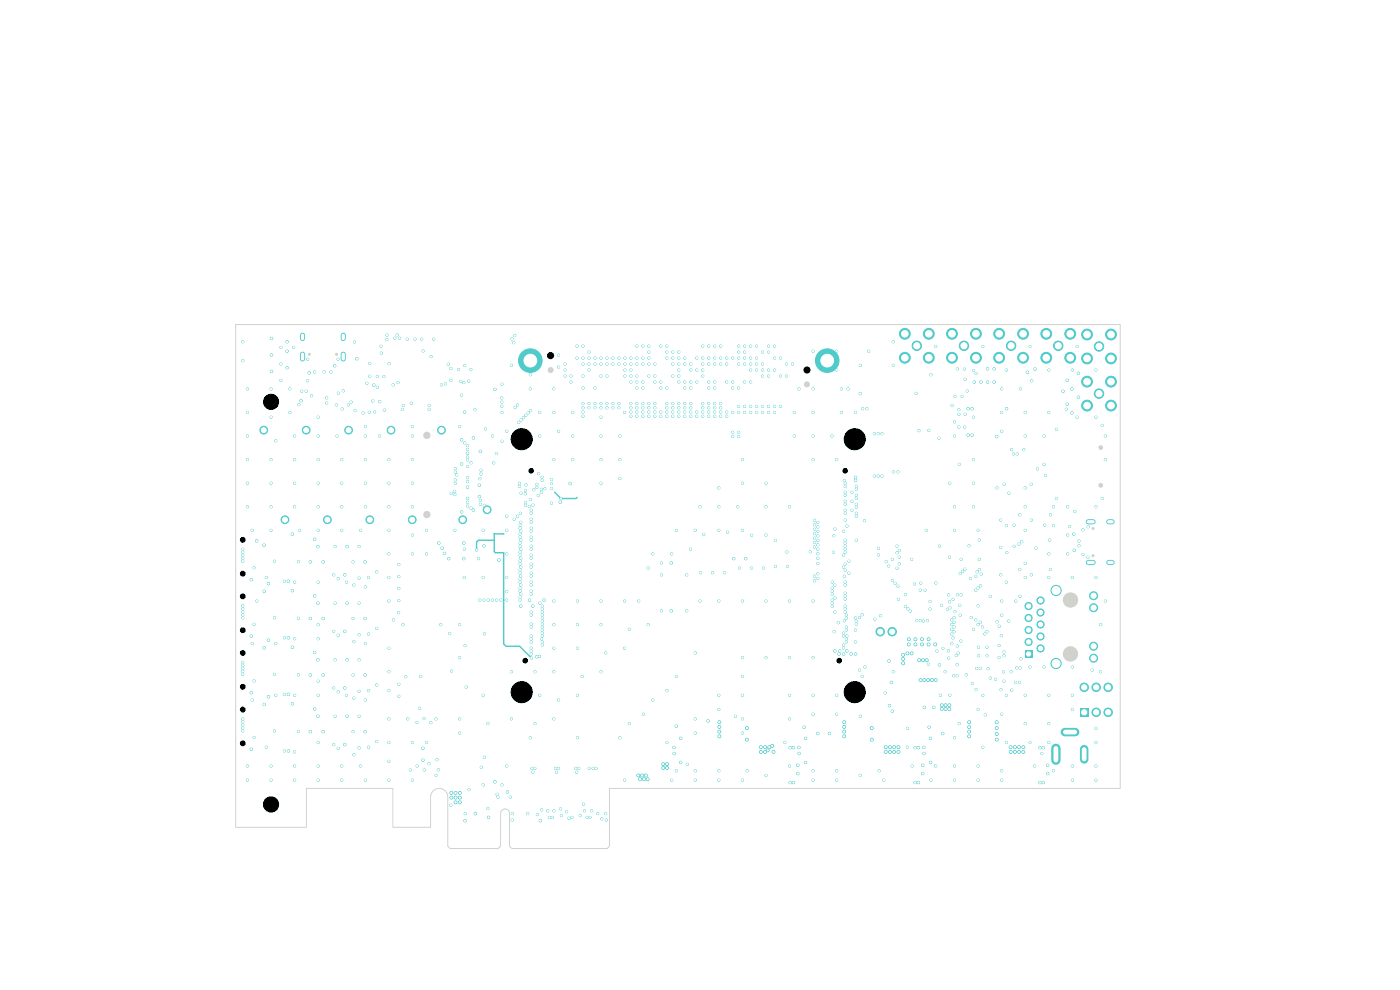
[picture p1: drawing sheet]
<svg xmlns="http://www.w3.org/2000/svg" width="297mm" height="210mm" viewBox="0 0 297 210" stroke-linecap="round" stroke-linejoin="round" font-family="sans-serif">
<g fill="#4fcbcb" stroke="#4fcbcb" stroke-width=".21">
<circle cx="179.3" cy="99.9" r=".47"/>
<circle cx="178" cy="140.1" r=".48"/>
<circle cx="51.5" cy="126.5" r=".5"/>
<circle cx="51.5" cy="133.7" r=".5"/>
<circle cx="175.5" cy="76.5" r="2.5"/>
<circle cx="51.5" cy="157.7" r=".5"/>
<circle cx="110.7" cy="93.2" r="2.22"/>
<circle cx="51.5" cy="145.7" r=".5"/>
<circle cx="181.3" cy="93.2" r="2.22"/>
<circle cx="181.3" cy="146.8" r="2.22"/>
<circle cx="51.5" cy="114.5" r=".5"/>
<circle cx="51.5" cy="121.7" r=".5"/>
<circle cx="57.5" cy="170.7" r="1.6"/>
<circle cx="186.7" cy="134" r=".9"/>
<circle cx="189.3" cy="134" r=".9"/>
<circle cx="232" cy="139.6" r=".85"/>
<circle cx="232" cy="137.1" r=".85"/>
<circle cx="232" cy="128.9" r=".85"/>
<circle cx="232" cy="126.4" r=".85"/>
</g>
<path d="M217.4 138h1.6v1.5h-1.6z" fill="#4fcbcb"/>
<g fill="#4fcbcb" stroke="#4fcbcb" stroke-width=".21">
<circle cx="220.7" cy="137.5" r=".76"/>
<circle cx="218.2" cy="136.2" r=".76"/>
<circle cx="220.7" cy="135" r=".76"/>
<circle cx="218.2" cy="133.6" r=".76"/>
<circle cx="220.7" cy="132.5" r=".76"/>
<circle cx="218.2" cy="131.1" r=".76"/>
<circle cx="220.7" cy="129.9" r=".76"/>
<circle cx="218.2" cy="128.6" r=".76"/>
<circle cx="220.7" cy="127.4" r=".76"/>
<circle cx="224" cy="125.3" r="1.08"/>
<circle cx="224" cy="140.7" r="1.08"/>
<circle cx="171.2" cy="78.5" r=".63"/>
<circle cx="112.7" cy="99.9" r=".47"/>
<circle cx="111.4" cy="140.1" r=".48"/>
<circle cx="197" cy="75.9" r="1.15"/>
<circle cx="192" cy="75.9" r="1.15"/>
<circle cx="192" cy="70.8" r="1.15"/>
<circle cx="197" cy="70.8" r="1.15"/>
<circle cx="194.5" cy="73.4" r="1"/>
<circle cx="207" cy="75.9" r="1.15"/>
<circle cx="202" cy="75.9" r="1.15"/>
<circle cx="202" cy="70.8" r="1.15"/>
<circle cx="207" cy="70.8" r="1.15"/>
<circle cx="204.5" cy="73.4" r="1"/>
<circle cx="217" cy="75.9" r="1.15"/>
<circle cx="212" cy="75.9" r="1.15"/>
<circle cx="212" cy="70.8" r="1.15"/>
<circle cx="217" cy="70.8" r="1.15"/>
<circle cx="214.5" cy="73.4" r="1"/>
<circle cx="227" cy="75.9" r="1.15"/>
<circle cx="222" cy="75.9" r="1.15"/>
<circle cx="222" cy="70.8" r="1.15"/>
<circle cx="227" cy="70.8" r="1.15"/>
<circle cx="224.5" cy="73.4" r="1"/>
<circle cx="230.6" cy="76" r="1.15"/>
<circle cx="230.6" cy="71" r="1.15"/>
<circle cx="235.7" cy="71" r="1.15"/>
<circle cx="235.7" cy="76" r="1.15"/>
<circle cx="233.1" cy="73.5" r="1"/>
<circle cx="230.6" cy="86" r="1.15"/>
<circle cx="230.6" cy="81" r="1.15"/>
<circle cx="235.7" cy="81" r="1.15"/>
<circle cx="235.7" cy="86" r="1.15"/>
<circle cx="233.1" cy="83.5" r="1"/>
<circle cx="110.7" cy="146.8" r="2.22"/>
<circle cx="93.7" cy="91.2" r=".82"/>
<circle cx="83" cy="91.2" r=".82"/>
<circle cx="74" cy="91.2" r=".82"/>
<circle cx="65" cy="91.2" r=".82"/>
<circle cx="56" cy="91.2" r=".82"/>
<circle cx="103.3" cy="108.1" r=".82"/>
<circle cx="98.2" cy="110.2" r=".82"/>
<circle cx="87.5" cy="110.2" r=".82"/>
<circle cx="78.5" cy="110.2" r=".82"/>
<circle cx="69.5" cy="110.2" r=".82"/>
<circle cx="60.5" cy="110.2" r=".82"/>
<circle cx="116.8" cy="75.4" r=".63"/>
<circle cx="112.5" cy="76.5" r="2.5"/>
<circle cx="57.5" cy="85.3" r="1.6"/>
<circle cx="51.5" cy="138.5" r=".5"/>
</g>
<path d="M224 158.8v2.5" fill="none" stroke="#4fcbcb" stroke-width="2"/>
<path d="M225.9 155.3h2.2M230 158.9v2.2" fill="none" stroke="#4fcbcb" stroke-width="1.8"/>
<path d="M64.2 71.1v.7M64.2 75.1v1M72.8 71.1v.7M72.8 75.1v1M230.9 119.3h1M230.9 110.7h1M235.2 119.3h.7M235.2 110.7h.7" fill="none" stroke="#4fcbcb" stroke-width="1.1"/>
<path d="M229.1 150.2h1.8v1.8h-1.8z" fill="#4fcbcb"/>
<g fill="#4fcbcb" stroke="#4fcbcb" stroke-width=".21">
<circle cx="232.5" cy="151.1" r=".9"/>
<circle cx="235.1" cy="151.1" r=".9"/>
<circle cx="230" cy="145.8" r=".9"/>
<circle cx="232.5" cy="145.8" r=".9"/>
<circle cx="235.1" cy="145.8" r=".9"/>
<circle cx="51.5" cy="150.5" r=".5"/>
<circle cx="84.2" cy="71.1" r=".22"/>
<circle cx="106.5" cy="85.3" r=".22"/>
<circle cx="83.8" cy="71.7" r=".22"/>
<circle cx="106.5" cy="86.2" r=".22"/>
<circle cx="84.8" cy="71.7" r=".22"/>
<circle cx="106.4" cy="84.4" r=".22"/>
<circle cx="69.3" cy="84.4" r=".22"/>
<circle cx="173.5" cy="116.5" r=".23"/>
<circle cx="111.1" cy="88.6" r=".23"/>
<circle cx="111.5" cy="88.1" r=".22"/>
<circle cx="172.8" cy="116" r=".22"/>
<circle cx="69.3" cy="85.5" r=".22"/>
<circle cx="74.5" cy="85.3" r=".23"/>
<circle cx="112.1" cy="87.6" r=".23"/>
<circle cx="173.5" cy="115.6" r=".23"/>
<circle cx="112.5" cy="87.1" r=".22"/>
<circle cx="75.3" cy="87.1" r=".22"/>
<circle cx="173.5" cy="114.6" r=".23"/>
<circle cx="109.3" cy="86.4" r=".22"/>
<circle cx="173.5" cy="119.5" r=".22"/>
<circle cx="171.9" cy="117" r=".22"/>
<circle cx="110.5" cy="89.1" r=".22"/>
<circle cx="110.1" cy="89.6" r=".23"/>
<circle cx="109.8" cy="85.9" r=".22"/>
<circle cx="173.5" cy="118.4" r=".23"/>
<circle cx="83.4" cy="81.6" r=".22"/>
<circle cx="80.5" cy="85.2" r=".23"/>
<circle cx="98.6" cy="87.4" r=".25"/>
<circle cx="73.9" cy="85.9" r=".22"/>
<circle cx="79.4" cy="87.4" r=".22"/>
<circle cx="75.7" cy="76.1" r=".25"/>
<circle cx="89.4" cy="71.9" r=".22"/>
<circle cx="97.3" cy="78.4" r=".23"/>
<circle cx="85.5" cy="86" r=".23"/>
<circle cx="105" cy="82.6" r=".25"/>
<circle cx="88" cy="71.9" r=".22"/>
<circle cx="95.1" cy="77.3" r=".22"/>
<circle cx="63.8" cy="85" r=".25"/>
<circle cx="79.3" cy="81.7" r=".25"/>
<circle cx="91" cy="86" r=".22"/>
<circle cx="98.4" cy="81.2" r=".22"/>
<circle cx="72.8" cy="82.9" r=".22"/>
<circle cx="65.6" cy="79.1" r=".25"/>
<circle cx="71" cy="77.6" r=".25"/>
<circle cx="118.9" cy="171.6" r=".22"/>
<circle cx="62.3" cy="73.7" r=".22"/>
<circle cx="182.5" cy="77.5" r=".23"/>
<circle cx="95.8" cy="142.3" r=".22"/>
<circle cx="157.5" cy="165.5" r=".23"/>
<circle cx="57.5" cy="88.5" r=".23"/>
<circle cx="71.5" cy="92.5" r=".23"/>
<circle cx="106.5" cy="81.5" r=".22"/>
<circle cx="178.5" cy="82.5" r=".23"/>
<circle cx="117.5" cy="152.5" r=".22"/>
<circle cx="216.3" cy="120.8" r=".22"/>
<circle cx="179.1" cy="122.3" r=".23"/>
<circle cx="98.6" cy="77.5" r=".23"/>
<circle cx="132.5" cy="127.5" r=".22"/>
<circle cx="77.5" cy="124.5" r=".22"/>
<circle cx="82.5" cy="97.5" r=".23"/>
<circle cx="90" cy="152.4" r=".23"/>
<circle cx="180.7" cy="104.4" r=".23"/>
<circle cx="179.1" cy="131.7" r=".23"/>
<circle cx="106.5" cy="166.5" r=".22"/>
<circle cx="203.4" cy="86.9" r=".23"/>
<circle cx="57" cy="123.8" r=".25"/>
<circle cx="67.5" cy="112.5" r=".22"/>
<circle cx="164.5" cy="114.7" r=".23"/>
<circle cx="203.7" cy="130.5" r=".22"/>
<circle cx="180.1" cy="121.6" r=".22"/>
<circle cx="52.5" cy="82.5" r=".23"/>
<circle cx="121.5" cy="87.5" r=".22"/>
<circle cx="135.1" cy="76" r=".23"/>
<circle cx="51.5" cy="72.5" r=".23"/>
<circle cx="207.6" cy="137.3" r=".23"/>
<circle cx="226.5" cy="107.5" r=".22"/>
<circle cx="77" cy="87.6" r=".22"/>
<circle cx="167.5" cy="139.5" r=".22"/>
<circle cx="125" cy="163" r=".23"/>
<circle cx="107.5" cy="109.5" r=".22"/>
<circle cx="156" cy="152" r=".22"/>
<circle cx="95.7" cy="104.7" r=".23"/>
<circle cx="144" cy="74.7" r=".23"/>
<circle cx="70.8" cy="145.9" r=".23"/>
<circle cx="97.8" cy="80.9" r=".22"/>
<circle cx="162.5" cy="127.5" r=".22"/>
<circle cx="156.7" cy="77.2" r=".23"/>
<circle cx="93.5" cy="132.5" r=".22"/>
<circle cx="110.5" cy="120.3" r=".22"/>
<circle cx="136.4" cy="77.2" r=".23"/>
<circle cx="110.5" cy="116.5" r=".22"/>
<circle cx="158.5" cy="163.5" r=".23"/>
<circle cx="67.5" cy="157.5" r=".23"/>
<circle cx="114.5" cy="127.9" r=".23"/>
<circle cx="209.4" cy="139.1" r=".23"/>
<circle cx="152.5" cy="127.5" r=".22"/>
<circle cx="212.5" cy="127.5" r=".22"/>
<circle cx="117.5" cy="132.5" r=".22"/>
<circle cx="82.5" cy="152.5" r=".22"/>
<circle cx="87.5" cy="165.5" r=".23"/>
<circle cx="122.5" cy="147.5" r=".22"/>
<circle cx="117" cy="101.7" r=".23"/>
<circle cx="117.5" cy="142.5" r=".22"/>
<circle cx="117.5" cy="172" r=".22"/>
<circle cx="182.5" cy="83.5" r=".23"/>
<circle cx="67.5" cy="165.5" r=".23"/>
<circle cx="82.5" cy="127.5" r=".22"/>
<circle cx="202.5" cy="156.5" r=".23"/>
<circle cx="211.2" cy="144.1" r=".23"/>
<circle cx="150.2" cy="152.9" r=".25"/>
<circle cx="184.3" cy="74.5" r=".22"/>
<circle cx="192.5" cy="158.5" r=".23"/>
<circle cx="143" cy="158.6" r=".25"/>
<circle cx="212.9" cy="142.5" r=".23"/>
<circle cx="201.3" cy="139.6" r=".23"/>
<circle cx="114.2" cy="105.1" r=".22"/>
<circle cx="162.5" cy="139.5" r=".22"/>
<circle cx="126.8" cy="172.6" r=".22"/>
<circle cx="184.9" cy="154.5" r=".3"/>
<circle cx="111.9" cy="172.6" r=".22"/>
<circle cx="67.5" cy="88.5" r=".23"/>
<circle cx="142.5" cy="165.5" r=".22"/>
<circle cx="179.6" cy="134.9" r=".22"/>
<circle cx="214" cy="131.8" r=".22"/>
<circle cx="214.6" cy="95.4" r=".23"/>
<circle cx="217.5" cy="119.5" r=".22"/>
<circle cx="123.5" cy="143.5" r=".22"/>
<circle cx="62.5" cy="107.5" r=".22"/>
<circle cx="76.5" cy="162.5" r=".23"/>
<circle cx="226.9" cy="111.7" r=".23"/>
<circle cx="207.5" cy="162.5" r=".23"/>
<circle cx="167.6" cy="166" r=".25"/>
<circle cx="222.5" cy="147.5" r=".22"/>
<circle cx="67.5" cy="123.5" r=".22"/>
<circle cx="218.5" cy="73.5" r=".23"/>
<circle cx="179" cy="117.8" r=".22"/>
<circle cx="206.5" cy="97.5" r=".23"/>
<circle cx="195.7" cy="164.1" r=".25"/>
<circle cx="157.5" cy="147.5" r=".22"/>
<circle cx="195.7" cy="162.3" r=".25"/>
<circle cx="208.5" cy="147.5" r=".22"/>
<circle cx="232.5" cy="165.5" r=".22"/>
<circle cx="57.5" cy="162.5" r=".23"/>
<circle cx="227.5" cy="78.5" r=".23"/>
<circle cx="114.5" cy="92.5" r=".22"/>
<circle cx="177.8" cy="132.1" r=".23"/>
<circle cx="168.3" cy="158.6" r=".25"/>
<circle cx="226.2" cy="86.8" r=".22"/>
<circle cx="222.5" cy="117.5" r=".22"/>
<circle cx="57.6" cy="75.3" r=".25"/>
<circle cx="82.5" cy="102.5" r=".23"/>
<circle cx="198.5" cy="162.5" r=".23"/>
<circle cx="141.5" cy="157.5" r=".22"/>
<circle cx="102.7" cy="115.8" r=".25"/>
<circle cx="65.8" cy="155.2" r=".25"/>
<circle cx="189.1" cy="144.8" r=".25"/>
<circle cx="149.1" cy="79.8" r=".23"/>
<circle cx="216.6" cy="139.7" r=".22"/>
<circle cx="65" cy="83" r=".22"/>
<circle cx="87.5" cy="97.5" r=".23"/>
<circle cx="127.5" cy="76" r=".23"/>
<circle cx="112.5" cy="156.5" r=".22"/>
<circle cx="72.5" cy="112.5" r=".22"/>
<circle cx="227.5" cy="122.5" r=".22"/>
<circle cx="76.5" cy="112.5" r=".22"/>
<circle cx="152.5" cy="163.5" r=".22"/>
<circle cx="147.5" cy="165.5" r=".22"/>
<circle cx="232.5" cy="122.5" r=".22"/>
<circle cx="123.8" cy="170.6" r=".22"/>
<circle cx="89.7" cy="161.3" r=".25"/>
<circle cx="223.5" cy="107.5" r=".22"/>
<circle cx="120.9" cy="102.6" r=".25"/>
<circle cx="84.6" cy="130" r=".22"/>
<circle cx="108.7" cy="172.6" r=".22"/>
<circle cx="61.5" cy="82.5" r=".23"/>
<circle cx="82.5" cy="137.5" r=".22"/>
<circle cx="113.5" cy="142.5" r=".22"/>
<circle cx="132.5" cy="137.5" r=".22"/>
<circle cx="65.2" cy="80.8" r=".22"/>
<circle cx="107.5" cy="91.5" r=".22"/>
<circle cx="105.9" cy="118.8" r=".25"/>
<circle cx="230.8" cy="111.8" r=".22"/>
<circle cx="159.2" cy="78.5" r=".23"/>
<circle cx="128.7" cy="174" r=".22"/>
<circle cx="146.5" cy="78.5" r=".23"/>
<circle cx="182.5" cy="164.5" r=".23"/>
<circle cx="217.2" cy="95.4" r=".23"/>
<circle cx="68.6" cy="155.2" r=".25"/>
<circle cx="222.8" cy="120.8" r=".22"/>
<circle cx="97.9" cy="83.8" r=".22"/>
<circle cx="99.4" cy="80.8" r=".22"/>
<circle cx="78.5" cy="79.8" r=".23"/>
<circle cx="98.6" cy="93.9" r=".23"/>
<circle cx="135.1" cy="73.4" r=".23"/>
<circle cx="233.8" cy="90.2" r=".22"/>
<circle cx="178.2" cy="138.1" r=".22"/>
<circle cx="107.5" cy="122.5" r=".22"/>
<circle cx="232.5" cy="78.5" r=".22"/>
<circle cx="114.9" cy="135.6" r=".22"/>
<circle cx="177.5" cy="74.5" r=".23"/>
<circle cx="169.2" cy="164.1" r=".25"/>
<circle cx="217.5" cy="122.5" r=".22"/>
<circle cx="91.4" cy="153.3" r=".22"/>
<circle cx="180.7" cy="108.3" r=".23"/>
<circle cx="57.6" cy="78.8" r=".25"/>
<circle cx="164.5" cy="120.2" r=".22"/>
<circle cx="167" cy="120.2" r=".22"/>
<circle cx="97.5" cy="155.5" r=".23"/>
<circle cx="228.5" cy="73.5" r=".23"/>
<circle cx="78.4" cy="77.1" r=".22"/>
<circle cx="177.1" cy="124.1" r=".22"/>
<circle cx="187.5" cy="165.5" r=".23"/>
<circle cx="88.4" cy="153.2" r=".22"/>
<circle cx="167.6" cy="158.6" r=".25"/>
<circle cx="127.5" cy="92.5" r=".22"/>
<circle cx="145.7" cy="129.6" r=".22"/>
<circle cx="221" cy="159.8" r=".22"/>
<circle cx="201.5" cy="147.5" r=".22"/>
<circle cx="117.5" cy="87.5" r=".22"/>
<circle cx="202.5" cy="107.5" r=".22"/>
<circle cx="213.5" cy="78.5" r=".23"/>
<circle cx="110.5" cy="104.6" r=".22"/>
<circle cx="217.5" cy="147.5" r=".22"/>
<circle cx="100.8" cy="172.6" r=".25"/>
<circle cx="230.8" cy="118.2" r=".22"/>
<circle cx="216.4" cy="126.5" r=".22"/>
<circle cx="66.1" cy="83.9" r=".23"/>
<circle cx="84.6" cy="122.3" r=".23"/>
<circle cx="72.5" cy="102.5" r=".23"/>
<circle cx="127.5" cy="142.5" r=".22"/>
<circle cx="113.2" cy="103.9" r=".23"/>
<circle cx="127.5" cy="102.5" r=".22"/>
<circle cx="67.5" cy="97.5" r=".23"/>
<circle cx="131.5" cy="101.5" r=".22"/>
<circle cx="158.5" cy="154.5" r=".3"/>
<circle cx="54.5" cy="127.5" r=".22"/>
<circle cx="115.6" cy="103.7" r=".22"/>
<circle cx="128.5" cy="138.5" r=".22"/>
<circle cx="125.5" cy="172" r=".22"/>
<circle cx="56.5" cy="158.5" r=".23"/>
<circle cx="177.5" cy="163.5" r=".23"/>
<circle cx="206.5" cy="107.5" r=".22"/>
<circle cx="113.1" cy="107.2" r=".22"/>
<circle cx="122.5" cy="156.5" r=".22"/>
<circle cx="77.4" cy="119.2" r=".25"/>
<circle cx="227.8" cy="113.3" r=".25"/>
<circle cx="232.5" cy="157.5" r=".22"/>
<circle cx="98.5" cy="122.5" r=".22"/>
<circle cx="141.5" cy="146.5" r=".22"/>
<circle cx="101.9" cy="95.8" r=".25"/>
<circle cx="135.5" cy="127.5" r=".22"/>
<circle cx="157.5" cy="102.5" r=".23"/>
<circle cx="212.5" cy="163.5" r=".23"/>
<circle cx="199.5" cy="147.5" r=".22"/>
<circle cx="159.4" cy="120.5" r=".22"/>
<circle cx="52.5" cy="102.5" r=".23"/>
<circle cx="103.5" cy="153.5" r=".22"/>
<circle cx="177.5" cy="97.5" r=".23"/>
<circle cx="181.5" cy="131.1" r=".22"/>
<circle cx="147.5" cy="163.5" r=".22"/>
<circle cx="172.5" cy="127.5" r=".22"/>
<circle cx="193.5" cy="162.5" r=".23"/>
<circle cx="179.7" cy="111.6" r=".22"/>
<circle cx="145.7" cy="122" r=".22"/>
<circle cx="207.5" cy="150.5" r=".22"/>
<circle cx="101.7" cy="103" r=".25"/>
<circle cx="110.5" cy="112.7" r=".22"/>
<circle cx="73.6" cy="152" r=".25"/>
<circle cx="112.5" cy="106" r=".23"/>
<circle cx="210.1" cy="126.5" r=".22"/>
<circle cx="62.5" cy="147.5" r=".22"/>
<circle cx="216.4" cy="109.2" r=".22"/>
<circle cx="144" cy="78.5" r=".23"/>
<circle cx="57.5" cy="82.5" r=".23"/>
<circle cx="142.5" cy="117.5" r=".22"/>
<circle cx="87.5" cy="90.5" r=".23"/>
<circle cx="232.5" cy="154.5" r=".22"/>
<circle cx="137.5" cy="120.5" r=".22"/>
<circle cx="52.5" cy="97.5" r=".23"/>
<circle cx="86.4" cy="72" r=".22"/>
<circle cx="65.3" cy="76.2" r=".23"/>
<circle cx="82.5" cy="112.5" r=".22"/>
<circle cx="220.6" cy="158.6" r=".25"/>
<circle cx="82.5" cy="165.5" r=".23"/>
<circle cx="133.5" cy="153.5" r=".22"/>
<circle cx="222.5" cy="122.5" r=".22"/>
<circle cx="131.5" cy="92.5" r=".22"/>
<circle cx="77.5" cy="90.5" r=".23"/>
<circle cx="57" cy="147.8" r=".25"/>
<circle cx="57.5" cy="107.5" r=".22"/>
<circle cx="198.1" cy="150.1" r=".25"/>
<circle cx="62" cy="113.3" r=".25"/>
<circle cx="217.5" cy="103.5" r=".23"/>
<circle cx="104.5" cy="92.5" r=".23"/>
<circle cx="218.5" cy="141.5" r=".22"/>
<circle cx="98.7" cy="174.1" r=".25"/>
<circle cx="167.5" cy="107.5" r=".22"/>
<circle cx="211.4" cy="155.7" r=".3"/>
<circle cx="106.5" cy="87.5" r=".22"/>
<circle cx="227.5" cy="165.5" r=".23"/>
<circle cx="212.5" cy="91.5" r=".23"/>
<circle cx="181.5" cy="87.5" r=".23"/>
<circle cx="77.4" cy="143.2" r=".25"/>
<circle cx="82.5" cy="161.5" r=".23"/>
<circle cx="137.5" cy="132.5" r=".22"/>
<circle cx="203.5" cy="98.5" r=".23"/>
<circle cx="212.5" cy="82.5" r=".23"/>
<circle cx="177.5" cy="165.5" r=".23"/>
<circle cx="77.4" cy="131.2" r=".25"/>
<circle cx="68.8" cy="78.9" r=".22"/>
<circle cx="152.5" cy="107.5" r=".22"/>
<circle cx="73.5" cy="147.5" r=".22"/>
<circle cx="117.5" cy="97.5" r=".22"/>
<circle cx="211.4" cy="154.5" r=".3"/>
<circle cx="105" cy="165.9" r=".25"/>
<circle cx="98.5" cy="116.5" r=".22"/>
<circle cx="67.5" cy="92.5" r=".23"/>
<circle cx="207.5" cy="112.5" r=".22"/>
<circle cx="110.5" cy="122.2" r=".22"/>
<circle cx="217.5" cy="153.5" r=".22"/>
<circle cx="179.9" cy="82.5" r=".23"/>
<circle cx="71.7" cy="76.2" r=".23"/>
<circle cx="227.4" cy="82.5" r=".25"/>
<circle cx="213.5" cy="157.5" r=".23"/>
<circle cx="227.5" cy="147.5" r=".22"/>
<circle cx="206.3" cy="145" r=".23"/>
<circle cx="180.1" cy="119" r=".22"/>
<circle cx="100.8" cy="86.9" r=".22"/>
<circle cx="198.5" cy="123.7" r=".23"/>
<circle cx="67.5" cy="135.5" r=".22"/>
<circle cx="147.5" cy="155.5" r=".22"/>
<circle cx="176.5" cy="92.5" r=".23"/>
<circle cx="89.2" cy="143.5" r=".22"/>
<circle cx="222.8" cy="109.2" r=".23"/>
<circle cx="212.4" cy="134.8" r=".23"/>
<circle cx="207.5" cy="165.5" r=".23"/>
<circle cx="118.5" cy="91.5" r=".22"/>
<circle cx="84.5" cy="81.2" r=".23"/>
<circle cx="138.5" cy="148.5" r=".22"/>
<circle cx="148.5" cy="107.5" r=".22"/>
<circle cx="106.5" cy="93.6" r=".22"/>
<circle cx="197.5" cy="79.5" r=".23"/>
<circle cx="162.5" cy="102.5" r=".23"/>
<circle cx="82.5" cy="107.5" r=".22"/>
<circle cx="65.8" cy="119.2" r=".25"/>
<circle cx="189.5" cy="77.5" r=".23"/>
<circle cx="113.1" cy="163.8" r=".22"/>
<circle cx="110.5" cy="126" r=".22"/>
<circle cx="169.5" cy="159.8" r=".25"/>
<circle cx="124.9" cy="74.7" r=".23"/>
<circle cx="131.5" cy="156.5" r=".22"/>
<circle cx="206.5" cy="88.5" r=".23"/>
<circle cx="157.5" cy="127.5" r=".22"/>
<circle cx="128.8" cy="77.2" r=".23"/>
<circle cx="73.5" cy="123.5" r=".22"/>
<circle cx="168.5" cy="87.5" r=".23"/>
<circle cx="218.8" cy="102.7" r=".23"/>
<circle cx="100.4" cy="92.9" r=".25"/>
<circle cx="97.5" cy="139.5" r=".22"/>
<circle cx="157.5" cy="139.5" r=".22"/>
<circle cx="95.6" cy="80.7" r=".22"/>
<circle cx="99.9" cy="107.8" r=".23"/>
<circle cx="62" cy="125.3" r=".25"/>
<circle cx="181.5" cy="133.7" r=".22"/>
<circle cx="118.1" cy="163.8" r=".22"/>
<circle cx="233.8" cy="105.8" r=".23"/>
<circle cx="93" cy="163.3" r=".22"/>
<circle cx="83.5" cy="131.5" r=".22"/>
<circle cx="206.5" cy="102.5" r=".23"/>
<circle cx="194.8" cy="166" r=".25"/>
<circle cx="77.5" cy="136.5" r=".22"/>
<circle cx="181.5" cy="136.2" r=".22"/>
<circle cx="223.5" cy="111.5" r=".22"/>
<circle cx="99.2" cy="103.4" r=".25"/>
<circle cx="57.5" cy="97.5" r=".23"/>
<circle cx="95.4" cy="134.4" r=".22"/>
<circle cx="82.5" cy="142.5" r=".22"/>
<circle cx="72.5" cy="162.5" r=".23"/>
<circle cx="172.5" cy="165.5" r=".23"/>
<circle cx="166.9" cy="117.1" r=".22"/>
<circle cx="108.7" cy="174" r=".22"/>
<circle cx="80.1" cy="82.1" r=".22"/>
<circle cx="222.5" cy="78.5" r=".23"/>
<circle cx="87.1" cy="163.3" r=".22"/>
<circle cx="101.7" cy="105.4" r=".25"/>
<circle cx="82.5" cy="117.5" r=".22"/>
<circle cx="121.5" cy="92.5" r=".22"/>
<circle cx="172.5" cy="163.5" r=".23"/>
<circle cx="167.5" cy="152.5" r=".22"/>
<circle cx="70.8" cy="121.9" r=".23"/>
<circle cx="68.6" cy="131.2" r=".25"/>
<circle cx="209.5" cy="78.2" r=".25"/>
<circle cx="213.5" cy="123.5" r=".22"/>
<circle cx="102.5" cy="112.5" r=".22"/>
<circle cx="176.8" cy="117.1" r=".23"/>
<circle cx="180.7" cy="106.3" r=".23"/>
<circle cx="211.5" cy="103.5" r=".23"/>
<circle cx="117.5" cy="137.5" r=".22"/>
<circle cx="152.5" cy="147.5" r=".22"/>
<circle cx="177" cy="134" r=".23"/>
<circle cx="60.3" cy="147.3" r=".23"/>
<circle cx="177.1" cy="126.8" r=".22"/>
<circle cx="234.5" cy="127.5" r=".22"/>
<circle cx="211.4" cy="156.9" r=".3"/>
<circle cx="51.5" cy="76.5" r=".23"/>
<circle cx="212.5" cy="130.5" r=".22"/>
<circle cx="152.5" cy="112.5" r=".22"/>
<circle cx="117" cy="106.8" r=".22"/>
<circle cx="87.5" cy="157.5" r=".23"/>
<circle cx="203.5" cy="153.5" r=".22"/>
<circle cx="202.5" cy="89.5" r=".23"/>
<circle cx="77.5" cy="148.5" r=".22"/>
<circle cx="77.5" cy="165.5" r=".23"/>
<circle cx="52.5" cy="162.5" r=".23"/>
<circle cx="156.9" cy="120.5" r=".22"/>
<circle cx="156.5" cy="107.5" r=".22"/>
<circle cx="216.2" cy="115.4" r=".22"/>
<circle cx="107.5" cy="125.5" r=".22"/>
<circle cx="212.5" cy="151.5" r=".22"/>
<circle cx="92.7" cy="161.1" r=".22"/>
<circle cx="138.5" cy="117.5" r=".22"/>
<circle cx="64" cy="83" r=".22"/>
<circle cx="162.5" cy="164.5" r=".23"/>
<circle cx="201.2" cy="126.2" r=".23"/>
<circle cx="221.3" cy="158.6" r=".25"/>
<circle cx="203.6" cy="128.4" r=".22"/>
<circle cx="179" cy="112.7" r=".22"/>
<circle cx="212.5" cy="87.5" r=".23"/>
<circle cx="72.5" cy="165.5" r=".23"/>
<circle cx="201.5" cy="129" r=".23"/>
<circle cx="147.5" cy="152.5" r=".22"/>
<circle cx="220.6" cy="166" r=".25"/>
<circle cx="146.5" cy="116.5" r=".22"/>
<circle cx="147.5" cy="112.5" r=".22"/>
<circle cx="122.5" cy="132.5" r=".22"/>
<circle cx="133.8" cy="81" r=".23"/>
<circle cx="77.8" cy="81.3" r=".23"/>
<circle cx="197" cy="140.9" r=".22"/>
<circle cx="65.8" cy="131.2" r=".25"/>
<circle cx="112.3" cy="107.4" r=".22"/>
<circle cx="81.4" cy="79.9" r=".22"/>
<circle cx="213.5" cy="147.5" r=".22"/>
<circle cx="62" cy="137.3" r=".25"/>
<circle cx="196" cy="158.6" r=".25"/>
<circle cx="217.5" cy="112.5" r=".22"/>
<circle cx="232.5" cy="162.5" r=".22"/>
<circle cx="82.5" cy="157.5" r=".23"/>
<circle cx="110.5" cy="114.6" r=".22"/>
<circle cx="178.5" cy="87.5" r=".23"/>
<circle cx="82.5" cy="122.5" r=".22"/>
<circle cx="113.5" cy="153.5" r=".22"/>
<circle cx="110.5" cy="118.4" r=".22"/>
<circle cx="183.5" cy="141.5" r=".22"/>
<circle cx="82.1" cy="71.1" r=".22"/>
<circle cx="162.5" cy="107.5" r=".22"/>
<circle cx="157.5" cy="152.5" r=".22"/>
<circle cx="197.3" cy="127.6" r=".22"/>
<circle cx="62.5" cy="135.5" r=".22"/>
<circle cx="194.4" cy="83.4" r=".22"/>
<circle cx="222.5" cy="87.5" r=".23"/>
<circle cx="132.6" cy="77.2" r=".23"/>
<circle cx="97.9" cy="93.3" r=".25"/>
<circle cx="84.6" cy="127.4" r=".23"/>
<circle cx="227.5" cy="150.5" r=".22"/>
<circle cx="117.5" cy="127.5" r=".22"/>
<circle cx="205.2" cy="82.9" r=".23"/>
<circle cx="189.5" cy="72.5" r=".23"/>
<circle cx="143" cy="159.8" r=".25"/>
<circle cx="208.5" cy="73.5" r=".23"/>
<circle cx="217.5" cy="87.5" r=".23"/>
<circle cx="90.5" cy="117.5" r=".22"/>
<circle cx="177.5" cy="147.5" r=".22"/>
<circle cx="137.6" cy="74.7" r=".23"/>
<circle cx="202.5" cy="165.5" r=".23"/>
<circle cx="77.5" cy="92.5" r=".23"/>
<circle cx="112.5" cy="79.5" r=".22"/>
<circle cx="227.5" cy="162.5" r=".23"/>
<circle cx="221.5" cy="98.5" r=".23"/>
<circle cx="93.6" cy="81.7" r=".22"/>
<circle cx="152.5" cy="165.5" r=".22"/>
<circle cx="73.6" cy="140" r=".25"/>
<circle cx="132.6" cy="79.8" r=".23"/>
<circle cx="97.9" cy="108.6" r=".25"/>
<circle cx="124.9" cy="78.5" r=".23"/>
<circle cx="227.4" cy="87.6" r=".25"/>
<circle cx="127.5" cy="88.5" r=".22"/>
<circle cx="62.5" cy="92.5" r=".23"/>
<circle cx="200.5" cy="142.5" r=".22"/>
<circle cx="222.2" cy="162.3" r=".25"/>
<circle cx="52.5" cy="92.5" r=".23"/>
<circle cx="114" cy="172.8" r=".23"/>
<circle cx="168.3" cy="166" r=".25"/>
<circle cx="54.4" cy="114.7" r=".25"/>
<circle cx="157.5" cy="155.5" r=".23"/>
<circle cx="60.3" cy="135.3" r=".23"/>
<circle cx="206.6" cy="78.6" r=".23"/>
<circle cx="177.5" cy="151.5" r=".22"/>
<circle cx="203.1" cy="141" r=".23"/>
<circle cx="153.7" cy="121.5" r=".23"/>
<circle cx="189.5" cy="142.5" r=".22"/>
<circle cx="52.5" cy="107.5" r=".22"/>
<circle cx="151.6" cy="77.2" r=".23"/>
<circle cx="87.5" cy="107.5" r=".22"/>
<circle cx="57.6" cy="71.8" r=".25"/>
<circle cx="62.5" cy="162.5" r=".23"/>
<circle cx="114.5" cy="147.5" r=".22"/>
<circle cx="172.5" cy="74.5" r=".23"/>
<circle cx="197.3" cy="129.2" r=".22"/>
<circle cx="148.5" cy="127.5" r=".22"/>
<circle cx="157.5" cy="97.5" r=".23"/>
<circle cx="104.7" cy="98.2" r=".23"/>
<circle cx="57.5" cy="165.5" r=".23"/>
<circle cx="110.5" cy="124.1" r=".22"/>
<circle cx="121.5" cy="97.5" r=".22"/>
<circle cx="63.4" cy="85.8" r=".22"/>
<circle cx="186.5" cy="163.5" r=".23"/>
<circle cx="102.1" cy="162.7" r=".22"/>
<circle cx="102.8" cy="134.4" r=".22"/>
<circle cx="209" cy="151.6" r=".22"/>
<circle cx="210.9" cy="78.2" r=".25"/>
<circle cx="226.5" cy="117.5" r=".22"/>
<circle cx="177.1" cy="112.2" r=".22"/>
<circle cx="80.9" cy="74.9" r=".22"/>
<circle cx="197.5" cy="165.5" r=".23"/>
<circle cx="53.9" cy="156.4" r=".23"/>
<circle cx="68.6" cy="119.2" r=".25"/>
<circle cx="57" cy="135.8" r=".25"/>
<circle cx="154.3" cy="112.9" r=".23"/>
<circle cx="222.5" cy="157.5" r=".23"/>
<circle cx="212.5" cy="165.5" r=".23"/>
<circle cx="108.2" cy="169.1" r=".23"/>
<circle cx="169.2" cy="162.4" r=".25"/>
<circle cx="207.5" cy="128.5" r=".22"/>
<circle cx="197.1" cy="91.3" r=".22"/>
<circle cx="67.5" cy="132.5" r=".22"/>
<circle cx="84.6" cy="124.8" r=".23"/>
<circle cx="81.5" cy="87" r=".23"/>
<circle cx="215.5" cy="127.5" r=".22"/>
<circle cx="196.5" cy="112.5" r=".22"/>
<circle cx="60.3" cy="159.3" r=".23"/>
<circle cx="211.4" cy="92.6" r=".25"/>
<circle cx="62.5" cy="97.5" r=".23"/>
<circle cx="162.5" cy="113.5" r=".22"/>
<circle cx="172.5" cy="97.5" r=".23"/>
<circle cx="172.5" cy="151.5" r=".22"/>
<circle cx="86.1" cy="143.5" r=".22"/>
<circle cx="116.2" cy="172" r=".22"/>
<circle cx="218.9" cy="80.8" r=".22"/>
<circle cx="77.5" cy="102.5" r=".23"/>
<circle cx="87.5" cy="113.5" r=".22"/>
<circle cx="176" cy="155.6" r=".25"/>
<circle cx="79.1" cy="85.1" r=".22"/>
<circle cx="101.5" cy="118.5" r=".22"/>
<circle cx="123.1" cy="173" r=".22"/>
<circle cx="214" cy="104.6" r=".23"/>
<circle cx="224.1" cy="105.8" r=".23"/>
<circle cx="102.5" cy="147.5" r=".22"/>
<circle cx="65.8" cy="143.2" r=".25"/>
<circle cx="84.6" cy="145.2" r=".23"/>
<circle cx="143.5" cy="112.5" r=".22"/>
<circle cx="67.5" cy="144.5" r=".22"/>
<circle cx="52.5" cy="165.5" r=".23"/>
<circle cx="234.5" cy="92.5" r=".22"/>
<circle cx="207.6" cy="139.1" r=".23"/>
<circle cx="221.5" cy="92.5" r=".23"/>
<circle cx="53.9" cy="132.4" r=".23"/>
<circle cx="77.5" cy="107.5" r=".22"/>
<circle cx="222.7" cy="114.6" r=".22"/>
<circle cx="167.5" cy="127.5" r=".22"/>
<circle cx="62.5" cy="159.5" r=".23"/>
<circle cx="72.5" cy="97.5" r=".23"/>
<circle cx="111.6" cy="102.9" r=".23"/>
<circle cx="162" cy="120.5" r=".22"/>
<circle cx="88.5" cy="162.5" r=".23"/>
<circle cx="67.5" cy="102.5" r=".23"/>
<circle cx="89.8" cy="74.5" r=".22"/>
<circle cx="97.5" cy="152.5" r=".22"/>
<circle cx="67.5" cy="107.5" r=".22"/>
<circle cx="85.3" cy="86.9" r=".22"/>
<circle cx="91" cy="86.9" r=".22"/>
<circle cx="152.5" cy="103.5" r=".22"/>
<circle cx="223.5" cy="163.5" r=".23"/>
<circle cx="154.2" cy="76" r=".23"/>
<circle cx="57.5" cy="112.5" r=".22"/>
<circle cx="114.6" cy="174.1" r=".25"/>
<circle cx="82.6" cy="77.1" r=".23"/>
<circle cx="102.5" cy="122.5" r=".22"/>
<circle cx="101.8" cy="101.5" r=".22"/>
<circle cx="63.5" cy="112.5" r=".22"/>
<circle cx="203.1" cy="126.1" r=".22"/>
<circle cx="210.1" cy="143.8" r=".23"/>
<circle cx="157.5" cy="112.5" r=".22"/>
<circle cx="112.5" cy="82.5" r=".22"/>
<circle cx="199.2" cy="93" r=".23"/>
<circle cx="202.5" cy="162.5" r=".23"/>
<circle cx="92.5" cy="164.5" r=".23"/>
<circle cx="172.5" cy="147.5" r=".22"/>
<circle cx="151.2" cy="121.5" r=".23"/>
<circle cx="182.5" cy="152" r=".22"/>
<circle cx="87.5" cy="117.5" r=".22"/>
<circle cx="84.6" cy="147.7" r=".23"/>
<circle cx="227.9" cy="116.7" r=".25"/>
<circle cx="204.7" cy="80.4" r=".22"/>
<circle cx="233.5" cy="132.5" r=".22"/>
<circle cx="96.5" cy="112.5" r=".22"/>
<circle cx="203.8" cy="136" r=".23"/>
<circle cx="132.5" cy="87.5" r=".22"/>
<circle cx="89.7" cy="158.7" r=".25"/>
<circle cx="72.6" cy="86.8" r=".22"/>
<circle cx="234.5" cy="97.5" r=".22"/>
<circle cx="99.2" cy="96.2" r=".25"/>
<circle cx="56.5" cy="122.5" r=".22"/>
<circle cx="82.5" cy="146.5" r=".22"/>
<circle cx="213.5" cy="111.5" r=".22"/>
<circle cx="232.5" cy="88.5" r=".22"/>
<circle cx="195.3" cy="123.7" r=".22"/>
<circle cx="107.5" cy="112.5" r=".22"/>
<circle cx="110.5" cy="110.8" r=".22"/>
<circle cx="194.1" cy="158.6" r=".25"/>
<circle cx="179.1" cy="101.9" r=".23"/>
<circle cx="70.2" cy="78.9" r=".22"/>
<circle cx="91" cy="162" r=".23"/>
<circle cx="124" cy="172" r=".22"/>
<circle cx="107.5" cy="117.5" r=".22"/>
<circle cx="136.5" cy="151.5" r=".22"/>
<circle cx="98.7" cy="172.6" r=".22"/>
<circle cx="77.4" cy="155.2" r=".25"/>
<circle cx="117.5" cy="82.5" r=".22"/>
<circle cx="148.6" cy="121.5" r=".23"/>
<circle cx="122.5" cy="137.5" r=".22"/>
<circle cx="62.5" cy="123.5" r=".22"/>
<circle cx="222.2" cy="164.1" r=".25"/>
<circle cx="73.6" cy="128" r=".25"/>
<circle cx="169.5" cy="82.5" r=".23"/>
<circle cx="87.5" cy="102.5" r=".23"/>
<circle cx="224.1" cy="91.1" r=".22"/>
<circle cx="159.5" cy="113.5" r=".23"/>
<circle cx="70.8" cy="157.9" r=".23"/>
<circle cx="72.5" cy="107.5" r=".22"/>
<circle cx="118.5" cy="148.5" r=".22"/>
<circle cx="73.6" cy="116" r=".25"/>
<circle cx="198.5" cy="73.5" r=".23"/>
<circle cx="80.5" cy="92.5" r=".23"/>
<circle cx="67.4" cy="139.9" r=".25"/>
<circle cx="168.5" cy="92.5" r=".23"/>
<circle cx="86.5" cy="152.5" r=".22"/>
<circle cx="201.4" cy="118.2" r=".22"/>
<circle cx="98.9" cy="145.8" r=".23"/>
<circle cx="158" cy="76" r=".23"/>
<circle cx="97.5" cy="90.5" r=".23"/>
<circle cx="188.6" cy="140.2" r=".25"/>
<circle cx="70.8" cy="133.9" r=".23"/>
<circle cx="196" cy="159.8" r=".25"/>
<circle cx="108.5" cy="142.5" r=".22"/>
<circle cx="99.2" cy="105.7" r=".25"/>
<circle cx="172.5" cy="139.5" r=".22"/>
<circle cx="221.5" cy="141.5" r=".22"/>
<circle cx="114.5" cy="87.5" r=".22"/>
<circle cx="221.3" cy="166" r=".25"/>
<circle cx="57.5" cy="102.5" r=".23"/>
<circle cx="221.8" cy="100.9" r=".22"/>
<circle cx="203.4" cy="90.6" r=".23"/>
<circle cx="58.5" cy="147.5" r=".22"/>
<circle cx="62.5" cy="102.5" r=".23"/>
<circle cx="107.5" cy="162.5" r=".22"/>
<circle cx="53.5" cy="136.5" r=".22"/>
<circle cx="149.3" cy="113.4" r=".23"/>
<circle cx="194.8" cy="158.6" r=".25"/>
<circle cx="67.5" cy="147.5" r=".22"/>
<circle cx="61.5" cy="87.5" r=".23"/>
<circle cx="222.5" cy="153.5" r=".22"/>
<circle cx="172.5" cy="92.5" r=".23"/>
<circle cx="192.5" cy="154.5" r=".23"/>
<circle cx="231.7" cy="142.2" r=".22"/>
<circle cx="90.5" cy="112.5" r=".22"/>
<circle cx="167.5" cy="147.5" r=".22"/>
<circle cx="128.5" cy="172.6" r=".22"/>
<circle cx="208.5" cy="158.5" r=".23"/>
<circle cx="52.5" cy="87.5" r=".23"/>
<circle cx="68.6" cy="143.2" r=".25"/>
<circle cx="177.1" cy="129.8" r=".22"/>
<circle cx="211.5" cy="131.9" r=".22"/>
<circle cx="105.3" cy="96.2" r=".23"/>
<circle cx="227.5" cy="141.5" r=".22"/>
<circle cx="188.7" cy="149.7" r=".25"/>
<circle cx="167.5" cy="162.5" r=".23"/>
<circle cx="216.5" cy="82.5" r=".23"/>
<circle cx="53.9" cy="144.4" r=".23"/>
<circle cx="150.3" cy="76" r=".23"/>
<circle cx="98.7" cy="136.9" r=".23"/>
<circle cx="53.5" cy="148.5" r=".22"/>
<circle cx="80.8" cy="73.4" r=".23"/>
<circle cx="60.3" cy="123.3" r=".23"/>
<circle cx="122.4" cy="163.8" r=".22"/>
<circle cx="218.5" cy="157.5" r=".23"/>
<circle cx="211.4" cy="153.2" r=".3"/>
<circle cx="205.4" cy="92.3" r=".25"/>
<circle cx="67.4" cy="115.9" r=".25"/>
<circle cx="177.5" cy="78.5" r=".23"/>
<circle cx="66.8" cy="78.9" r=".23"/>
<circle cx="157.5" cy="143.5" r=".22"/>
<circle cx="85.5" cy="132.5" r=".22"/>
<circle cx="147.5" cy="138.5" r=".22"/>
<circle cx="179" cy="120.3" r=".22"/>
<circle cx="212.4" cy="146.3" r=".23"/>
<circle cx="205.6" cy="115.8" r=".22"/>
<circle cx="91.5" cy="75.6" r=".22"/>
<circle cx="114.3" cy="100.5" r=".22"/>
<circle cx="166.5" cy="157.5" r=".23"/>
<circle cx="194.9" cy="91.3" r=".22"/>
<circle cx="194.1" cy="166" r=".25"/>
<circle cx="132.5" cy="165.5" r=".22"/>
<circle cx="108.5" cy="152.5" r=".22"/>
<circle cx="133.5" cy="133.5" r=".22"/>
<circle cx="217.5" cy="107.5" r=".22"/>
<circle cx="108.5" cy="77.5" r=".22"/>
<circle cx="87.2" cy="85.5" r=".23"/>
<circle cx="67.4" cy="127.9" r=".25"/>
<circle cx="110.4" cy="108.9" r=".23"/>
<circle cx="102.5" cy="166.5" r=".23"/>
<circle cx="196.1" cy="150.1" r=".25"/>
<circle cx="58.5" cy="93.5" r=".23"/>
<circle cx="67.5" cy="162.5" r=".23"/>
<circle cx="119.1" cy="173" r=".22"/>
<circle cx="172.5" cy="82.5" r=".23"/>
<circle cx="58.5" cy="136.5" r=".22"/>
<circle cx="172.5" cy="87.5" r=".23"/>
<circle cx="158.5" cy="156.9" r=".3"/>
<circle cx="97.5" cy="132.5" r=".22"/>
<circle cx="201.5" cy="102.5" r=".23"/>
<circle cx="90" cy="163.3" r=".22"/>
<circle cx="95.6" cy="78.2" r=".23"/>
<circle cx="114.9" cy="171.8" r=".23"/>
<circle cx="53.5" cy="112.5" r=".22"/>
<circle cx="77.5" cy="97.5" r=".23"/>
<circle cx="127.5" cy="127.5" r=".22"/>
<circle cx="75.2" cy="72.5" r=".23"/>
<circle cx="62.5" cy="165.5" r=".23"/>
<circle cx="140.3" cy="122" r=".22"/>
<circle cx="152.5" cy="150.5" r=".22"/>
<circle cx="189.3" cy="150.8" r=".25"/>
<circle cx="62" cy="149.3" r=".25"/>
<circle cx="209.4" cy="137.3" r=".23"/>
<circle cx="169.5" cy="158.6" r=".25"/>
<circle cx="233.5" cy="142.5" r=".22"/>
<circle cx="202.5" cy="92.5" r=".23"/>
<circle cx="102.8" cy="160.6" r=".22"/>
<circle cx="143.5" cy="143.5" r=".22"/>
<circle cx="127.5" cy="132.5" r=".22"/>
<circle cx="100.4" cy="108.2" r=".25"/>
<circle cx="122.5" cy="127.5" r=".22"/>
<circle cx="199.3" cy="141.1" r=".25"/>
<circle cx="92.5" cy="152.5" r=".22"/>
<circle cx="53.9" cy="120.4" r=".23"/>
<circle cx="102.7" cy="107.2" r=".22"/>
<circle cx="226.5" cy="113.5" r=".22"/>
<circle cx="67.4" cy="151.9" r=".25"/>
<circle cx="205.4" cy="86.7" r=".25"/>
<circle cx="202.5" cy="112.5" r=".22"/>
<circle cx="143.5" cy="163.5" r=".22"/>
<circle cx="131.5" cy="97.5" r=".22"/>
<circle cx="207.1" cy="146.3" r=".23"/>
<circle cx="184.9" cy="156.9" r=".3"/>
<circle cx="131.3" cy="76" r=".23"/>
<circle cx="99.5" cy="167.5" r=".23"/>
<circle cx="103.5" cy="171.5" r=".23"/>
<circle cx="232.5" cy="107.5" r=".22"/>
<circle cx="105.5" cy="168.5" r=".22"/>
<circle cx="90.5" cy="157.5" r=".23"/>
<circle cx="127.5" cy="97.5" r=".22"/>
<circle cx="87.5" cy="92.5" r=".23"/>
<circle cx="71.8" cy="83.4" r=".22"/>
<circle cx="219.5" cy="162.5" r=".23"/>
<circle cx="97.9" cy="98.4" r=".25"/>
<circle cx="99.9" cy="98.2" r=".23"/>
<circle cx="214.5" cy="142.5" r=".22"/>
<circle cx="118.8" cy="106.5" r=".25"/>
<circle cx="120.2" cy="172.2" r=".22"/>
<circle cx="217.5" cy="92.5" r=".23"/>
<circle cx="228.5" cy="88.5" r=".23"/>
<circle cx="182.9" cy="143.5" r=".23"/>
<circle cx="176.9" cy="113.7" r=".22"/>
<circle cx="173.5" cy="155.6" r=".25"/>
<circle cx="200" cy="155.6" r=".25"/>
<circle cx="182.9" cy="130.4" r=".23"/>
<circle cx="172.8" cy="113.2" r=".23"/>
<circle cx="105.7" cy="169.1" r=".23"/>
<circle cx="179.3" cy="119.7" r=".22"/>
<circle cx="107.7" cy="168" r=".25"/>
<circle cx="127.6" cy="173.7" r=".23"/>
<circle cx="95.7" cy="170.8" r=".23"/>
<circle cx="179.6" cy="131.1" r=".23"/>
<circle cx="179.6" cy="130.5" r=".23"/>
<circle cx="179.6" cy="136.2" r=".23"/>
<circle cx="117.2" cy="173.4" r=".22"/>
<circle cx="116.5" cy="173.4" r=".22"/>
<circle cx="179.6" cy="135.6" r=".23"/>
<circle cx="121.3" cy="173.4" r=".22"/>
<circle cx="179" cy="134.9" r=".22"/>
<circle cx="120.7" cy="173.6" r=".22"/>
<circle cx="179" cy="134.3" r=".22"/>
<circle cx="181.7" cy="131.7" r=".22"/>
<circle cx="125.2" cy="173.4" r=".22"/>
<circle cx="181.7" cy="132.4" r=".22"/>
<circle cx="124.5" cy="173.4" r=".22"/>
<circle cx="179" cy="137.5" r=".22"/>
<circle cx="113.5" cy="163" r=".22"/>
<circle cx="112.8" cy="163" r=".22"/>
<circle cx="179" cy="136.8" r=".22"/>
<circle cx="118.5" cy="163" r=".22"/>
<circle cx="117.8" cy="163" r=".22"/>
<circle cx="122.8" cy="163" r=".22"/>
<circle cx="122.1" cy="163" r=".22"/>
<circle cx="179.6" cy="133.7" r=".23"/>
<circle cx="126.5" cy="163" r=".22"/>
<circle cx="179.6" cy="133" r=".23"/>
<circle cx="125.8" cy="163" r=".22"/>
<circle cx="104.5" cy="127.3" r=".22"/>
<circle cx="93.1" cy="115.2" r=".25"/>
<circle cx="99.2" cy="101.4" r=".23"/>
<circle cx="99.2" cy="99" r=".23"/>
<circle cx="101.8" cy="127.3" r=".22"/>
<circle cx="99.2" cy="102.2" r=".22"/>
<circle cx="95.2" cy="118.5" r=".25"/>
<circle cx="107.5" cy="127.3" r=".22"/>
<circle cx="96.6" cy="99.4" r=".23"/>
<circle cx="102.7" cy="127.3" r=".23"/>
<circle cx="113.9" cy="103.4" r=".23"/>
<circle cx="117" cy="103.6" r=".23"/>
<circle cx="117" cy="102.6" r=".23"/>
<circle cx="113.9" cy="102.8" r=".23"/>
<circle cx="103.5" cy="127.3" r=".23"/>
<circle cx="96.6" cy="100.2" r=".22"/>
<circle cx="111.5" cy="107.2" r=".22"/>
<circle cx="99.2" cy="107.4" r=".23"/>
<circle cx="99.2" cy="106.5" r=".23"/>
<circle cx="111.5" cy="106.6" r=".22"/>
<circle cx="114.9" cy="104.4" r=".22"/>
<circle cx="101.9" cy="107" r=".23"/>
<circle cx="114.9" cy="103.8" r=".22"/>
<circle cx="101.9" cy="106.2" r=".22"/>
<circle cx="115" cy="101.9" r=".23"/>
<circle cx="96.5" cy="104.9" r=".22"/>
<circle cx="96.5" cy="104.2" r=".22"/>
<circle cx="115" cy="101.3" r=".23"/>
<circle cx="93.8" cy="116.3" r=".25"/>
<circle cx="105.4" cy="127.3" r=".23"/>
<circle cx="96.6" cy="101.8" r=".22"/>
<circle cx="94.3" cy="117.4" r=".25"/>
<circle cx="106.2" cy="127.3" r=".23"/>
<circle cx="96.6" cy="102.5" r=".23"/>
<circle cx="99.2" cy="94.5" r=".23"/>
<circle cx="110.2" cy="102.5" r=".23"/>
<circle cx="110.2" cy="103.2" r=".23"/>
<circle cx="99.2" cy="95.4" r=".22"/>
<circle cx="111.4" cy="104.7" r=".23"/>
<circle cx="99.2" cy="97" r=".23"/>
<circle cx="111.5" cy="104" r=".22"/>
<circle cx="99.2" cy="97.6" r=".22"/>
<circle cx="95.7" cy="169.2" r=".3"/>
<circle cx="137" cy="164.5" r=".3"/>
<circle cx="97.5" cy="170.2" r=".3"/>
<circle cx="96.7" cy="170.2" r=".3"/>
<circle cx="137.4" cy="165.3" r=".3"/>
<circle cx="97.5" cy="168.2" r=".3"/>
<circle cx="136.6" cy="165.3" r=".3"/>
<circle cx="136.2" cy="164.5" r=".3"/>
<circle cx="96.7" cy="169.2" r=".3"/>
<circle cx="97.5" cy="169.2" r=".3"/>
<circle cx="135.8" cy="165.3" r=".3"/>
<circle cx="95.7" cy="168.2" r=".3"/>
<circle cx="96.7" cy="168.2" r=".3"/>
<circle cx="135.4" cy="164.5" r=".3"/>
<circle cx="181.5" cy="101.9" r=".25"/>
<circle cx="190.6" cy="158.5" r=".3"/>
<circle cx="181.5" cy="101.3" r=".25"/>
<circle cx="187.9" cy="158.5" r=".3"/>
<circle cx="186.8" cy="130.6" r=".23"/>
<circle cx="194" cy="123.9" r=".22"/>
<circle cx="170.9" cy="161.7" r=".25"/>
<circle cx="188.8" cy="159.5" r=".3"/>
<circle cx="113" cy="128.6" r=".25"/>
<circle cx="188.8" cy="158.5" r=".3"/>
<circle cx="142.4" cy="119.4" r=".25"/>
<circle cx="185.5" cy="92" r=".23"/>
<circle cx="99.9" cy="78.4" r=".23"/>
<circle cx="195.9" cy="131.8" r=".23"/>
<circle cx="198.8" cy="138.1" r=".22"/>
<circle cx="118.5" cy="75.3" r=".22"/>
<circle cx="118.5" cy="77.9" r=".22"/>
<circle cx="78.3" cy="87.5" r=".22"/>
<circle cx="187.1" cy="101" r=".23"/>
<circle cx="110.5" cy="128.6" r=".25"/>
<circle cx="186.3" cy="101" r=".22"/>
<circle cx="189.7" cy="158.5" r=".3"/>
<circle cx="170.6" cy="154.3" r=".25"/>
<circle cx="140.3" cy="129.6" r=".22"/>
<circle cx="115.4" cy="127.3" r=".25"/>
<circle cx="140.3" cy="119.4" r=".22"/>
<circle cx="109" cy="72.7" r=".22"/>
<circle cx="213" cy="102.7" r=".23"/>
<circle cx="186.3" cy="92" r=".22"/>
<circle cx="142.4" cy="129.6" r=".25"/>
<circle cx="71.4" cy="85.9" r=".22"/>
<circle cx="170.9" cy="156.6" r=".25"/>
<circle cx="119.9" cy="77.2" r=".22"/>
<circle cx="190.6" cy="159.5" r=".3"/>
<circle cx="185.6" cy="131.3" r=".22"/>
<circle cx="112.4" cy="127.3" r=".25"/>
<circle cx="108.6" cy="71.9" r=".23"/>
<circle cx="187.9" cy="159.5" r=".3"/>
<circle cx="109.2" cy="71.2" r=".23"/>
<circle cx="185.5" cy="101" r=".23"/>
<circle cx="215" cy="96.3" r=".22"/>
<circle cx="119.9" cy="78.5" r=".22"/>
<circle cx="189.7" cy="159.5" r=".3"/>
<circle cx="187.1" cy="92" r=".23"/>
<circle cx="73.1" cy="145.9" r=".25"/>
<circle cx="212" cy="132.8" r=".22"/>
<circle cx="215.3" cy="159.5" r=".3"/>
<circle cx="215.7" cy="141.7" r=".23"/>
<circle cx="60.9" cy="74.5" r=".25"/>
<circle cx="112.7" cy="139.6" r=".23"/>
<circle cx="212.3" cy="116.1" r=".22"/>
<circle cx="89" cy="150.2" r=".23"/>
<circle cx="220.1" cy="99.5" r=".22"/>
<circle cx="212.3" cy="121.9" r=".22"/>
<circle cx="61.2" cy="159.3" r=".25"/>
<circle cx="202.2" cy="127.2" r=".22"/>
<circle cx="206.2" cy="86.7" r=".25"/>
<circle cx="103" cy="91" r=".23"/>
<circle cx="53.3" cy="158.9" r=".25"/>
<circle cx="56" cy="149.4" r=".25"/>
<circle cx="206.2" cy="92.3" r=".25"/>
<circle cx="219.8" cy="116.3" r=".23"/>
<circle cx="123.7" cy="79.8" r=".22"/>
<circle cx="66.7" cy="150.4" r=".25"/>
<circle cx="219.6" cy="78.3" r=".25"/>
<circle cx="73.2" cy="121.9" r=".25"/>
<circle cx="202" cy="86" r=".22"/>
<circle cx="216.2" cy="158.5" r=".3"/>
<circle cx="226.4" cy="85.8" r=".25"/>
<circle cx="53.3" cy="147" r=".25"/>
<circle cx="155.7" cy="118.5" r=".25"/>
<circle cx="56" cy="115.6" r=".25"/>
<circle cx="53.3" cy="135" r=".25"/>
<circle cx="61.2" cy="147.3" r=".25"/>
<circle cx="216.8" cy="114.9" r=".22"/>
<circle cx="214.4" cy="158.5" r=".3"/>
<circle cx="203.9" cy="118.7" r=".22"/>
<circle cx="218.8" cy="110.3" r=".23"/>
<circle cx="61.2" cy="135.3" r=".25"/>
<circle cx="101.1" cy="116.7" r=".25"/>
<circle cx="216.4" cy="141.7" r=".23"/>
<circle cx="56" cy="125.4" r=".25"/>
<circle cx="207.1" cy="79.2" r=".22"/>
<circle cx="66.8" cy="114.4" r=".25"/>
<circle cx="114.4" cy="139.2" r=".25"/>
<circle cx="73.1" cy="133.9" r=".25"/>
<circle cx="215.3" cy="158.5" r=".3"/>
<circle cx="197.4" cy="161.7" r=".25"/>
<circle cx="199.7" cy="128.4" r=".23"/>
<circle cx="73.1" cy="157.9" r=".25"/>
<circle cx="226.4" cy="80.7" r=".25"/>
<circle cx="179.3" cy="110.3" r=".22"/>
<circle cx="66.7" cy="138.4" r=".25"/>
<circle cx="60.9" cy="78" r=".25"/>
<circle cx="197.1" cy="154.3" r=".25"/>
<circle cx="61.2" cy="123.3" r=".25"/>
<circle cx="217.1" cy="158.5" r=".3"/>
<circle cx="113.8" cy="139.3" r=".25"/>
<circle cx="53.3" cy="123" r=".25"/>
<circle cx="98.4" cy="115.2" r=".25"/>
<circle cx="215.8" cy="96.3" r=".23"/>
<circle cx="214.4" cy="159.5" r=".3"/>
<circle cx="119" cy="105.7" r=".25"/>
<circle cx="216.2" cy="159.5" r=".3"/>
<circle cx="225.5" cy="83" r=".25"/>
<circle cx="204.6" cy="90.6" r=".22"/>
<circle cx="218.8" cy="121.9" r=".22"/>
<circle cx="217.1" cy="159.5" r=".3"/>
<circle cx="98.4" cy="118.5" r=".25"/>
<circle cx="158.2" cy="118.5" r=".25"/>
<circle cx="60.9" cy="72.5" r=".25"/>
<circle cx="213.5" cy="86.7" r=".25"/>
<circle cx="84.6" cy="119.8" r=".23"/>
<circle cx="56" cy="137.4" r=".25"/>
<circle cx="203.4" cy="87.9" r=".22"/>
<circle cx="119.9" cy="79.8" r=".22"/>
<circle cx="121.1" cy="81" r=".22"/>
<circle cx="218" cy="79" r=".25"/>
<circle cx="121.1" cy="79.8" r=".22"/>
<circle cx="205" cy="143.1" r=".23"/>
<circle cx="204.8" cy="87.9" r=".22"/>
<circle cx="212.3" cy="110.3" r=".22"/>
<circle cx="66.7" cy="126.4" r=".25"/>
<circle cx="197.4" cy="156.6" r=".25"/>
<circle cx="103.7" cy="173.4" r=".25"/>
<circle cx="161.4" cy="158.5" r=".3"/>
<circle cx="178" cy="138.7" r=".25"/>
<circle cx="164.1" cy="159.5" r=".3"/>
<circle cx="181.5" cy="138.7" r=".25"/>
<circle cx="162.3" cy="158.5" r=".3"/>
<circle cx="163.8" cy="158.2" r=".3"/>
<circle cx="177.1" cy="138.1" r=".25"/>
<circle cx="162.3" cy="159.5" r=".3"/>
<circle cx="144.4" cy="156.6" r=".25"/>
<circle cx="163.2" cy="158.5" r=".3"/>
<circle cx="161.4" cy="159.5" r=".3"/>
<circle cx="144.4" cy="161.7" r=".25"/>
<circle cx="162.9" cy="159.2" r=".3"/>
<circle cx="179.6" cy="138.1" r=".25"/>
<circle cx="180.5" cy="138.7" r=".25"/>
<circle cx="179" cy="138.7" r=".25"/>
<circle cx="143.5" cy="154" r=".25"/>
<circle cx="126.2" cy="82.3" r=".22"/>
<circle cx="196.6" cy="140.1" r=".3"/>
<circle cx="152.6" cy="156.2" r=".3"/>
<circle cx="194.2" cy="136.7" r=".3"/>
<circle cx="205.6" cy="156.2" r=".3"/>
<circle cx="205.6" cy="155.2" r=".3"/>
<circle cx="195.6" cy="136.7" r=".3"/>
<circle cx="205.6" cy="154.3" r=".3"/>
<circle cx="197" cy="135.6" r=".3"/>
<circle cx="179.1" cy="154.2" r=".3"/>
<circle cx="196.1" cy="144.3" r=".3"/>
<circle cx="192.8" cy="135.6" r=".3"/>
<circle cx="152.6" cy="153.2" r=".3"/>
<circle cx="183" cy="86.7" r=".22"/>
<circle cx="152.6" cy="154.2" r=".3"/>
<circle cx="198.4" cy="136.7" r=".3"/>
<circle cx="207.7" cy="118.7" r=".22"/>
<circle cx="198.5" cy="144.3" r=".3"/>
<circle cx="179.1" cy="155.2" r=".3"/>
<circle cx="183.9" cy="86.7" r=".22"/>
<circle cx="196.9" cy="144.3" r=".3"/>
<circle cx="194.2" cy="135.6" r=".3"/>
<circle cx="179.1" cy="153.2" r=".3"/>
<circle cx="152.6" cy="155.2" r=".3"/>
<circle cx="197" cy="136.7" r=".3"/>
<circle cx="195.6" cy="135.6" r=".3"/>
<circle cx="189.5" cy="100.1" r=".22"/>
<circle cx="197.7" cy="144.3" r=".3"/>
<circle cx="195.3" cy="144.3" r=".3"/>
<circle cx="205.6" cy="153.2" r=".3"/>
<circle cx="195" cy="140.1" r=".3"/>
<circle cx="123.7" cy="82.3" r=".22"/>
<circle cx="192.8" cy="136.7" r=".3"/>
<circle cx="179.1" cy="156.2" r=".3"/>
<circle cx="195.8" cy="140.1" r=".3"/>
<circle cx="190.5" cy="100.1" r=".22"/>
<circle cx="58.2" cy="119.1" r=".23"/>
<circle cx="51.5" cy="119.1" r=".22"/>
<circle cx="179.3" cy="117.1" r=".22"/>
<circle cx="182.3" cy="142.1" r=".22"/>
<circle cx="145.8" cy="162.2" r=".23"/>
<circle cx="182.4" cy="131" r=".22"/>
<circle cx="75.1" cy="160.1" r=".23"/>
<circle cx="112.7" cy="138.1" r=".23"/>
<circle cx="51.5" cy="131.1" r=".23"/>
<circle cx="58.2" cy="131.1" r=".23"/>
<circle cx="51.5" cy="155.1" r=".23"/>
<circle cx="58.2" cy="155" r=".23"/>
<circle cx="115.1" cy="131.1" r=".23"/>
<circle cx="75.1" cy="124.1" r=".22"/>
<circle cx="115.1" cy="130.5" r=".23"/>
<circle cx="76.2" cy="122.6" r=".23"/>
<circle cx="78.2" cy="122.5" r=".22"/>
<circle cx="112.7" cy="130.5" r=".22"/>
<circle cx="112.7" cy="129.8" r=".22"/>
<circle cx="79.9" cy="121.3" r=".22"/>
<circle cx="51.5" cy="117.8" r=".22"/>
<circle cx="74.9" cy="119.2" r=".22"/>
<circle cx="51.5" cy="117.1" r=".22"/>
<circle cx="76.2" cy="115.9" r=".22"/>
<circle cx="71.1" cy="115.9" r=".22"/>
<circle cx="51.5" cy="116.5" r=".22"/>
<circle cx="51.5" cy="118.4" r=".22"/>
<circle cx="63.3" cy="119.2" r=".22"/>
<circle cx="76.2" cy="146.6" r=".23"/>
<circle cx="112.7" cy="134.9" r=".22"/>
<circle cx="115.1" cy="134.9" r=".23"/>
<circle cx="78.2" cy="146.5" r=".23"/>
<circle cx="115.1" cy="134.3" r=".23"/>
<circle cx="79.9" cy="145.3" r=".23"/>
<circle cx="74.9" cy="143.2" r=".22"/>
<circle cx="51.5" cy="141.8" r=".23"/>
<circle cx="76.2" cy="139.9" r=".22"/>
<circle cx="51.5" cy="141.1" r=".23"/>
<circle cx="71.1" cy="139.9" r=".22"/>
<circle cx="51.5" cy="140.5" r=".23"/>
<circle cx="51.5" cy="142.4" r=".23"/>
<circle cx="63.3" cy="143.2" r=".22"/>
<circle cx="71.8" cy="134.7" r=".23"/>
<circle cx="115.1" cy="133.7" r=".23"/>
<circle cx="112.7" cy="135.6" r=".23"/>
<circle cx="75.1" cy="148.1" r=".23"/>
<circle cx="112.7" cy="137.5" r=".22"/>
<circle cx="76.2" cy="158.7" r=".23"/>
<circle cx="78.2" cy="158.5" r=".23"/>
<circle cx="115.1" cy="136.8" r=".23"/>
<circle cx="115.1" cy="136.2" r=".23"/>
<circle cx="79.9" cy="157.3" r=".23"/>
<circle cx="74.9" cy="155.2" r=".22"/>
<circle cx="51.5" cy="153.8" r=".23"/>
<circle cx="76.2" cy="152" r=".22"/>
<circle cx="51.5" cy="153.1" r=".23"/>
<circle cx="71.1" cy="152" r=".22"/>
<circle cx="51.5" cy="152.5" r=".23"/>
<circle cx="51.5" cy="154.4" r=".23"/>
<circle cx="63.3" cy="155.2" r=".23"/>
<circle cx="112.7" cy="136.2" r=".23"/>
<circle cx="71.8" cy="146.7" r=".23"/>
<circle cx="112.7" cy="138.7" r=".23"/>
<circle cx="71.8" cy="158.7" r=".23"/>
<circle cx="75.1" cy="136.1" r=".23"/>
<circle cx="115.1" cy="133" r=".23"/>
<circle cx="58.2" cy="143" r=".23"/>
<circle cx="51.5" cy="143.1" r=".23"/>
<circle cx="71.7" cy="122.8" r=".23"/>
<circle cx="115.1" cy="131.7" r=".23"/>
<circle cx="76.2" cy="134.6" r=".23"/>
<circle cx="112.7" cy="133" r=".22"/>
<circle cx="112.7" cy="132.4" r=".22"/>
<circle cx="78.2" cy="134.5" r=".23"/>
<circle cx="115.1" cy="132.4" r=".23"/>
<circle cx="79.9" cy="133.3" r=".23"/>
<circle cx="74.9" cy="131.2" r=".22"/>
<circle cx="51.5" cy="129.8" r=".23"/>
<circle cx="76.2" cy="127.9" r=".22"/>
<circle cx="51.5" cy="129.1" r=".23"/>
<circle cx="51.5" cy="128.5" r=".23"/>
<circle cx="71.1" cy="127.9" r=".22"/>
<circle cx="51.5" cy="130.4" r=".23"/>
<circle cx="63.3" cy="131.2" r=".22"/>
<circle cx="210.9" cy="81" r=".25"/>
<circle cx="209.5" cy="81" r=".25"/>
<circle cx="208.1" cy="81" r=".25"/>
<circle cx="206.7" cy="81" r=".25"/>
<circle cx="228.8" cy="79.2" r=".25"/>
<circle cx="228.8" cy="84.3" r=".25"/>
<circle cx="172.8" cy="110.4" r=".22"/>
<circle cx="172.8" cy="111.3" r=".23"/>
<circle cx="172.8" cy="112.3" r=".22"/>
<circle cx="173.5" cy="110.8" r=".23"/>
<circle cx="173.5" cy="111.8" r=".23"/>
<circle cx="172.8" cy="114.1" r=".22"/>
<circle cx="179.3" cy="115.2" r=".22"/>
<circle cx="59.6" cy="80.7" r=".23"/>
<circle cx="115.1" cy="128.6" r=".23"/>
<circle cx="59.6" cy="77.2" r=".23"/>
<circle cx="115.1" cy="129.2" r=".23"/>
<circle cx="59.6" cy="73.7" r=".23"/>
<circle cx="115.1" cy="129.8" r=".23"/>
<circle cx="123.7" cy="76" r=".23"/>
<circle cx="123.7" cy="85.6" r=".23"/>
<circle cx="122.4" cy="76" r=".23"/>
<circle cx="123.7" cy="86.5" r=".23"/>
<circle cx="123.7" cy="87.4" r=".23"/>
<circle cx="112.7" cy="108.3" r=".22"/>
<circle cx="123.7" cy="73.4" r=".23"/>
<circle cx="122.4" cy="73.4" r=".23"/>
<circle cx="112.7" cy="108.9" r=".22"/>
<circle cx="123.7" cy="88.3" r=".23"/>
<circle cx="124.9" cy="85.6" r=".23"/>
<circle cx="124.9" cy="77.2" r=".23"/>
<circle cx="124.9" cy="86.5" r=".23"/>
<circle cx="123.7" cy="77.2" r=".23"/>
<circle cx="133.8" cy="87.4" r=".23"/>
<circle cx="109.8" cy="109.5" r=".22"/>
<circle cx="133.8" cy="76" r=".23"/>
<circle cx="133.8" cy="88.3" r=".23"/>
<circle cx="109.1" cy="110.2" r=".23"/>
<circle cx="132.6" cy="76" r=".23"/>
<circle cx="126.2" cy="76" r=".23"/>
<circle cx="126.2" cy="85.6" r=".23"/>
<circle cx="126.2" cy="86.5" r=".23"/>
<circle cx="124.9" cy="76" r=".23"/>
<circle cx="112.7" cy="110.2" r=".22"/>
<circle cx="135.1" cy="87.4" r=".23"/>
<circle cx="135.1" cy="77.2" r=".23"/>
<circle cx="112.7" cy="110.8" r=".22"/>
<circle cx="135.1" cy="88.3" r=".23"/>
<circle cx="133.8" cy="77.2" r=".23"/>
<circle cx="127.5" cy="77.2" r=".23"/>
<circle cx="127.5" cy="85.6" r=".23"/>
<circle cx="127.5" cy="86.5" r=".23"/>
<circle cx="126.2" cy="77.2" r=".23"/>
<circle cx="110.3" cy="111.4" r=".23"/>
<circle cx="136.4" cy="81" r=".23"/>
<circle cx="136.4" cy="87.4" r=".23"/>
<circle cx="110.3" cy="112.1" r=".23"/>
<circle cx="135.1" cy="81" r=".23"/>
<circle cx="136.4" cy="88.3" r=".23"/>
<circle cx="128.8" cy="79.8" r=".23"/>
<circle cx="128.8" cy="85.6" r=".23"/>
<circle cx="128.8" cy="86.5" r=".23"/>
<circle cx="127.5" cy="79.8" r=".23"/>
<circle cx="137.6" cy="87.4" r=".23"/>
<circle cx="137.6" cy="73.4" r=".23"/>
<circle cx="112.7" cy="112.1" r=".22"/>
<circle cx="136.4" cy="73.4" r=".23"/>
<circle cx="137.6" cy="88.3" r=".23"/>
<circle cx="112.7" cy="112.7" r=".22"/>
<circle cx="130" cy="85.6" r=".23"/>
<circle cx="130" cy="76" r=".23"/>
<circle cx="128.8" cy="76" r=".23"/>
<circle cx="130" cy="86.5" r=".23"/>
<circle cx="138.9" cy="87.4" r=".23"/>
<circle cx="110.3" cy="113.3" r=".23"/>
<circle cx="138.9" cy="77.2" r=".23"/>
<circle cx="110.3" cy="114" r=".23"/>
<circle cx="138.9" cy="88.3" r=".23"/>
<circle cx="137.6" cy="77.2" r=".23"/>
<circle cx="131.3" cy="77.2" r=".23"/>
<circle cx="131.3" cy="85.6" r=".23"/>
<circle cx="131.3" cy="86.5" r=".23"/>
<circle cx="130" cy="77.2" r=".23"/>
<circle cx="140.2" cy="81" r=".23"/>
<circle cx="140.2" cy="87.4" r=".23"/>
<circle cx="112.7" cy="114" r=".22"/>
<circle cx="112.7" cy="114.6" r=".22"/>
<circle cx="138.9" cy="81" r=".23"/>
<circle cx="140.2" cy="88.3" r=".23"/>
<circle cx="133.8" cy="78.5" r=".23"/>
<circle cx="133.8" cy="85.6" r=".23"/>
<circle cx="133.8" cy="86.5" r=".23"/>
<circle cx="132.6" cy="78.5" r=".23"/>
<circle cx="110.3" cy="115.2" r=".23"/>
<circle cx="141.5" cy="73.4" r=".23"/>
<circle cx="141.5" cy="87.4" r=".23"/>
<circle cx="140.2" cy="73.4" r=".23"/>
<circle cx="110.3" cy="115.9" r=".23"/>
<circle cx="141.5" cy="88.3" r=".23"/>
<circle cx="135.1" cy="85.6" r=".23"/>
<circle cx="135.1" cy="79.8" r=".23"/>
<circle cx="133.8" cy="79.8" r=".23"/>
<circle cx="135.1" cy="86.5" r=".23"/>
<circle cx="142.7" cy="87.4" r=".23"/>
<circle cx="112.7" cy="115.9" r=".22"/>
<circle cx="142.7" cy="76" r=".23"/>
<circle cx="142.7" cy="88.3" r=".23"/>
<circle cx="112.7" cy="116.5" r=".22"/>
<circle cx="141.5" cy="76" r=".23"/>
<circle cx="136.4" cy="82.3" r=".23"/>
<circle cx="136.4" cy="85.6" r=".23"/>
<circle cx="135.1" cy="82.3" r=".23"/>
<circle cx="136.4" cy="86.5" r=".23"/>
<circle cx="144" cy="77.2" r=".23"/>
<circle cx="110.3" cy="117.1" r=".23"/>
<circle cx="144" cy="87.4" r=".23"/>
<circle cx="110.3" cy="117.8" r=".23"/>
<circle cx="142.7" cy="77.2" r=".23"/>
<circle cx="144" cy="88.3" r=".23"/>
<circle cx="137.6" cy="85.6" r=".23"/>
<circle cx="137.6" cy="76" r=".23"/>
<circle cx="136.4" cy="76" r=".23"/>
<circle cx="137.6" cy="86.5" r=".23"/>
<circle cx="112.7" cy="117.8" r=".22"/>
<circle cx="145.3" cy="87.4" r=".23"/>
<circle cx="145.3" cy="76" r=".23"/>
<circle cx="145.3" cy="88.3" r=".23"/>
<circle cx="144" cy="76" r=".23"/>
<circle cx="112.7" cy="118.4" r=".22"/>
<circle cx="138.9" cy="79.8" r=".23"/>
<circle cx="138.9" cy="85.6" r=".23"/>
<circle cx="138.9" cy="86.5" r=".23"/>
<circle cx="137.6" cy="79.8" r=".23"/>
<circle cx="146.5" cy="77.2" r=".23"/>
<circle cx="110.3" cy="119" r=".23"/>
<circle cx="146.5" cy="87.4" r=".23"/>
<circle cx="146.5" cy="88.3" r=".23"/>
<circle cx="145.3" cy="77.2" r=".23"/>
<circle cx="110.3" cy="119.7" r=".23"/>
<circle cx="141.5" cy="82.3" r=".23"/>
<circle cx="141.5" cy="85.6" r=".23"/>
<circle cx="140.2" cy="82.3" r=".23"/>
<circle cx="141.5" cy="86.5" r=".23"/>
<circle cx="112.7" cy="119.7" r=".22"/>
<circle cx="147.8" cy="87.4" r=".23"/>
<circle cx="147.8" cy="81" r=".23"/>
<circle cx="147.8" cy="88.3" r=".23"/>
<circle cx="146.5" cy="81" r=".23"/>
<circle cx="112.7" cy="120.3" r=".22"/>
<circle cx="142.7" cy="74.7" r=".23"/>
<circle cx="142.7" cy="85.6" r=".23"/>
<circle cx="142.7" cy="86.5" r=".23"/>
<circle cx="141.5" cy="74.7" r=".23"/>
<circle cx="110.3" cy="121" r=".23"/>
<circle cx="149.1" cy="87.4" r=".23"/>
<circle cx="149.1" cy="76" r=".23"/>
<circle cx="149.1" cy="88.3" r=".23"/>
<circle cx="147.8" cy="76" r=".23"/>
<circle cx="110.3" cy="121.6" r=".23"/>
<circle cx="144" cy="79.8" r=".23"/>
<circle cx="144" cy="85.6" r=".23"/>
<circle cx="142.7" cy="79.8" r=".23"/>
<circle cx="144" cy="86.5" r=".23"/>
<circle cx="150.3" cy="77.2" r=".23"/>
<circle cx="150.3" cy="87.4" r=".23"/>
<circle cx="112.7" cy="121.6" r=".22"/>
<circle cx="112.7" cy="122.2" r=".22"/>
<circle cx="150.3" cy="88.3" r=".23"/>
<circle cx="149.1" cy="77.2" r=".23"/>
<circle cx="145.3" cy="85.6" r=".23"/>
<circle cx="145.3" cy="81" r=".23"/>
<circle cx="144" cy="81" r=".23"/>
<circle cx="145.3" cy="86.5" r=".23"/>
<circle cx="151.6" cy="81" r=".23"/>
<circle cx="110.3" cy="122.9" r=".23"/>
<circle cx="151.6" cy="87.4" r=".23"/>
<circle cx="151.6" cy="88.3" r=".23"/>
<circle cx="150.3" cy="81" r=".23"/>
<circle cx="110.3" cy="123.5" r=".23"/>
<circle cx="146.5" cy="82.3" r=".23"/>
<circle cx="146.5" cy="85.6" r=".23"/>
<circle cx="145.3" cy="82.3" r=".23"/>
<circle cx="146.5" cy="86.5" r=".23"/>
<circle cx="152.9" cy="87.4" r=".23"/>
<circle cx="112.7" cy="123.5" r=".22"/>
<circle cx="152.9" cy="73.4" r=".23"/>
<circle cx="152.9" cy="88.3" r=".23"/>
<circle cx="112.7" cy="124.1" r=".22"/>
<circle cx="151.6" cy="73.4" r=".23"/>
<circle cx="149.1" cy="85.6" r=".23"/>
<circle cx="149.1" cy="78.5" r=".23"/>
<circle cx="147.8" cy="78.5" r=".23"/>
<circle cx="149.1" cy="86.5" r=".23"/>
<circle cx="110.3" cy="124.8" r=".23"/>
<circle cx="154.2" cy="77.2" r=".23"/>
<circle cx="154.2" cy="87.4" r=".23"/>
<circle cx="110.3" cy="125.4" r=".23"/>
<circle cx="154.2" cy="88.3" r=".23"/>
<circle cx="152.9" cy="77.2" r=".23"/>
<circle cx="150.3" cy="73.4" r=".23"/>
<circle cx="150.3" cy="85.6" r=".23"/>
<circle cx="150.3" cy="86.5" r=".23"/>
<circle cx="149.1" cy="73.4" r=".23"/>
<circle cx="155.4" cy="81" r=".23"/>
<circle cx="155.4" cy="91.7" r=".22"/>
<circle cx="112.7" cy="125.4" r=".22"/>
<circle cx="154.2" cy="81" r=".23"/>
<circle cx="155.4" cy="92.6" r=".23"/>
<circle cx="112.7" cy="126" r=".22"/>
<circle cx="151.6" cy="82.3" r=".23"/>
<circle cx="151.6" cy="85.6" r=".23"/>
<circle cx="150.3" cy="82.3" r=".23"/>
<circle cx="151.6" cy="86.5" r=".23"/>
<circle cx="156.7" cy="91.7" r=".22"/>
<circle cx="156.7" cy="76" r=".23"/>
<circle cx="110.3" cy="126.7" r=".23"/>
<circle cx="155.4" cy="76" r=".23"/>
<circle cx="110.3" cy="127.3" r=".23"/>
<circle cx="156.7" cy="92.6" r=".23"/>
<circle cx="165.6" cy="76" r=".23"/>
<circle cx="165.6" cy="86.2" r=".23"/>
<circle cx="164.3" cy="86.2" r=".23"/>
<circle cx="164.3" cy="76" r=".23"/>
<circle cx="164.3" cy="78.5" r=".23"/>
<circle cx="164.3" cy="87.5" r=".23"/>
<circle cx="163" cy="78.5" r=".23"/>
<circle cx="163" cy="87.5" r=".23"/>
<circle cx="168.1" cy="77.2" r=".23"/>
<circle cx="179.3" cy="102.5" r=".23"/>
<circle cx="179.3" cy="103.2" r=".23"/>
<circle cx="166.9" cy="77.2" r=".23"/>
<circle cx="163" cy="79.8" r=".23"/>
<circle cx="163" cy="86.2" r=".23"/>
<circle cx="161.8" cy="86.2" r=".23"/>
<circle cx="161.8" cy="79.8" r=".23"/>
<circle cx="166.9" cy="79.8" r=".23"/>
<circle cx="181.7" cy="103.2" r=".22"/>
<circle cx="165.6" cy="79.8" r=".23"/>
<circle cx="181.7" cy="103.8" r=".22"/>
<circle cx="161.8" cy="87.5" r=".23"/>
<circle cx="161.8" cy="77.2" r=".23"/>
<circle cx="160.5" cy="77.2" r=".23"/>
<circle cx="160.5" cy="87.5" r=".23"/>
<circle cx="179.3" cy="104.4" r=".23"/>
<circle cx="164.3" cy="73.4" r=".23"/>
<circle cx="179.3" cy="105.1" r=".23"/>
<circle cx="163" cy="73.4" r=".23"/>
<circle cx="160.5" cy="86.2" r=".23"/>
<circle cx="160.5" cy="76" r=".23"/>
<circle cx="159.2" cy="86.2" r=".23"/>
<circle cx="159.2" cy="76" r=".23"/>
<circle cx="163" cy="74.7" r=".23"/>
<circle cx="181.7" cy="105.1" r=".22"/>
<circle cx="181.7" cy="105.7" r=".22"/>
<circle cx="161.8" cy="74.7" r=".23"/>
<circle cx="159.2" cy="87.5" r=".23"/>
<circle cx="159.2" cy="77.2" r=".23"/>
<circle cx="158" cy="87.5" r=".23"/>
<circle cx="158" cy="77.2" r=".23"/>
<circle cx="161.8" cy="78.5" r=".23"/>
<circle cx="179.3" cy="106.3" r=".23"/>
<circle cx="160.5" cy="78.5" r=".23"/>
<circle cx="179.3" cy="107" r=".23"/>
<circle cx="158" cy="86.2" r=".23"/>
<circle cx="158" cy="74.7" r=".23"/>
<circle cx="156.7" cy="74.7" r=".23"/>
<circle cx="156.7" cy="86.2" r=".23"/>
<circle cx="181.7" cy="107" r=".22"/>
<circle cx="160.5" cy="73.4" r=".23"/>
<circle cx="159.2" cy="73.4" r=".23"/>
<circle cx="181.7" cy="107.6" r=".22"/>
<circle cx="156.7" cy="87.5" r=".23"/>
<circle cx="156.7" cy="82.3" r=".23"/>
<circle cx="155.4" cy="87.5" r=".23"/>
<circle cx="155.4" cy="82.3" r=".23"/>
<circle cx="158" cy="73.4" r=".23"/>
<circle cx="181.7" cy="108.9" r=".22"/>
<circle cx="156.7" cy="73.4" r=".23"/>
<circle cx="181.7" cy="109.5" r=".22"/>
<circle cx="179.3" cy="108.3" r=".23"/>
<circle cx="159.2" cy="81" r=".23"/>
<circle cx="179.3" cy="108.9" r=".23"/>
<circle cx="158" cy="81" r=".23"/>
<circle cx="152.9" cy="76" r=".23"/>
<circle cx="152.9" cy="85.6" r=".23"/>
<circle cx="152.9" cy="86.5" r=".23"/>
<circle cx="151.6" cy="76" r=".23"/>
<circle cx="82.1" cy="72" r=".22"/>
<circle cx="94.5" cy="81.4" r=".23"/>
<circle cx="92" cy="71.9" r=".23"/>
<circle cx="80.1" cy="79.8" r=".22"/>
<circle cx="140.7" cy="162.9" r=".3"/>
<circle cx="191.6" cy="138.9" r=".3"/>
<circle cx="192.5" cy="138.6" r=".3"/>
<circle cx="191.6" cy="139.8" r=".3"/>
<circle cx="193.4" cy="138.6" r=".3"/>
<circle cx="141.5" cy="162.1" r=".3"/>
<circle cx="141.5" cy="162.9" r=".3"/>
<circle cx="140.7" cy="162.1" r=".3"/>
<circle cx="191.6" cy="140.7" r=".3"/>
<circle cx="187.8" cy="147" r=".23"/>
<circle cx="201.4" cy="150.4" r=".3"/>
<circle cx="200.6" cy="150.4" r=".3"/>
<circle cx="200.6" cy="149.6" r=".3"/>
<circle cx="201.4" cy="149.6" r=".3"/>
<circle cx="199.8" cy="149.6" r=".3"/>
<circle cx="199.8" cy="150.4" r=".3"/>
<circle cx="216.3" cy="144.8" r=".23"/>
<circle cx="203.1" cy="143.3" r=".23"/>
<circle cx="202.3" cy="143.3" r=".23"/>
<circle cx="202.2" cy="135.3" r=".23"/>
<circle cx="211.9" cy="136.9" r=".23"/>
<circle cx="211.9" cy="139.5" r=".23"/>
<circle cx="209.6" cy="141.9" r=".23"/>
<circle cx="213" cy="139.1" r=".22"/>
<circle cx="213" cy="138.3" r=".22"/>
<circle cx="214.6" cy="146.4" r=".23"/>
<circle cx="215.5" cy="144.7" r=".22"/>
<circle cx="208" cy="141.8" r=".23"/>
<circle cx="202.4" cy="134" r=".22"/>
<circle cx="209.4" cy="134" r=".22"/>
<circle cx="208.9" cy="134.5" r=".22"/>
<circle cx="201.9" cy="134.5" r=".22"/>
<circle cx="202.4" cy="133" r=".22"/>
<circle cx="208.4" cy="133" r=".23"/>
<circle cx="208" cy="132" r=".23"/>
<circle cx="202.4" cy="132" r=".22"/>
<circle cx="201.9" cy="132.5" r=".22"/>
<circle cx="207.5" cy="132.5" r=".22"/>
<circle cx="201.9" cy="131.5" r=".22"/>
<circle cx="207" cy="131.5" r=".22"/>
<circle cx="201.9" cy="133.5" r=".22"/>
<circle cx="206.5" cy="133.5" r=".22"/>
<circle cx="202.4" cy="131" r=".22"/>
<circle cx="206" cy="131" r=".23"/>
<circle cx="201.9" cy="136.6" r=".22"/>
<circle cx="176.6" cy="127.9" r=".23"/>
<circle cx="176.6" cy="127.3" r=".23"/>
<circle cx="203.1" cy="137.1" r=".23"/>
<circle cx="200" cy="137.5" r=".22"/>
<circle cx="179.3" cy="129.8" r=".23"/>
<circle cx="201.2" cy="138" r=".22"/>
<circle cx="179.3" cy="129.2" r=".23"/>
<circle cx="203.3" cy="138.5" r=".22"/>
<circle cx="176.6" cy="128.6" r=".23"/>
<circle cx="202.9" cy="139.1" r=".23"/>
<circle cx="179.3" cy="128.6" r=".23"/>
<circle cx="213" cy="144.5" r=".22"/>
<circle cx="207.2" cy="141.8" r=".23"/>
<circle cx="176.6" cy="124.8" r=".23"/>
<circle cx="189.3" cy="123.1" r=".22"/>
<circle cx="194.5" cy="131.6" r=".23"/>
<circle cx="176.6" cy="125.4" r=".23"/>
<circle cx="195.3" cy="131.6" r=".23"/>
<circle cx="189.9" cy="123.8" r=".22"/>
<circle cx="196.7" cy="131.6" r=".23"/>
<circle cx="176.6" cy="126" r=".23"/>
<circle cx="190.5" cy="124.4" r=".23"/>
<circle cx="179.3" cy="125.8" r=".23"/>
<circle cx="196.2" cy="125.2" r=".22"/>
<circle cx="179.3" cy="126.5" r=".23"/>
<circle cx="192.6" cy="129.2" r=".22"/>
<circle cx="193.1" cy="129.6" r=".23"/>
<circle cx="179.3" cy="127.1" r=".23"/>
<circle cx="195.2" cy="125.2" r=".22"/>
<circle cx="192.1" cy="126.2" r=".22"/>
<circle cx="192.1" cy="128.6" r=".23"/>
<circle cx="190.6" cy="127.2" r=".22"/>
<circle cx="202.6" cy="129.8" r=".23"/>
<circle cx="228.9" cy="114.8" r=".22"/>
<circle cx="228.9" cy="115.8" r=".22"/>
<circle cx="201" cy="129.2" r=".22"/>
<circle cx="201.4" cy="127.6" r=".23"/>
<circle cx="229.8" cy="112.4" r=".22"/>
<circle cx="228" cy="108.5" r=".22"/>
<circle cx="229.8" cy="117.6" r=".22"/>
<circle cx="215.1" cy="111.4" r=".22"/>
<circle cx="186.4" cy="116.3" r=".22"/>
<circle cx="179.3" cy="115.9" r=".23"/>
<circle cx="186.4" cy="117.7" r=".22"/>
<circle cx="179.3" cy="116.5" r=".23"/>
<circle cx="213.6" cy="117.2" r=".22"/>
<circle cx="207.5" cy="124.7" r=".22"/>
<circle cx="190.8" cy="119.6" r=".22"/>
<circle cx="203.9" cy="126.2" r=".22"/>
<circle cx="189.3" cy="118.7" r=".22"/>
<circle cx="190.3" cy="120.5" r=".22"/>
<circle cx="207" cy="125.2" r=".22"/>
<circle cx="221.6" cy="111.4" r=".22"/>
<circle cx="190.8" cy="116.8" r=".22"/>
<circle cx="215.1" cy="115.9" r=".22"/>
<circle cx="190.3" cy="117.2" r=".22"/>
<circle cx="208" cy="124.2" r=".22"/>
<circle cx="190.8" cy="118.2" r=".22"/>
<circle cx="207.8" cy="120.8" r=".23"/>
<circle cx="179.3" cy="123.5" r=".23"/>
<circle cx="207.3" cy="121.3" r=".22"/>
<circle cx="179.3" cy="124.1" r=".23"/>
<circle cx="207" cy="122.2" r=".23"/>
<circle cx="204.2" cy="121.2" r=".23"/>
<circle cx="205.9" cy="122.7" r=".22"/>
<circle cx="204.7" cy="120.7" r=".22"/>
<circle cx="203.7" cy="121.7" r=".22"/>
<circle cx="208.2" cy="121.8" r=".22"/>
<circle cx="193.4" cy="118.7" r=".22"/>
<circle cx="207.7" cy="114.6" r=".22"/>
<circle cx="199.3" cy="115.8" r=".22"/>
<circle cx="190.3" cy="115.8" r=".22"/>
<circle cx="188.5" cy="120.1" r=".22"/>
<circle cx="204.1" cy="84.1" r=".22"/>
<circle cx="204.6" cy="78.3" r=".23"/>
<circle cx="176.6" cy="123.5" r=".23"/>
<circle cx="179.3" cy="121" r=".23"/>
<circle cx="203.1" cy="78.3" r=".23"/>
<circle cx="188" cy="119.1" r=".22"/>
<circle cx="202.6" cy="84.1" r=".22"/>
<circle cx="173.5" cy="122.7" r=".23"/>
<circle cx="172.8" cy="123.2" r=".22"/>
<circle cx="173.5" cy="112.7" r=".23"/>
<circle cx="173.5" cy="113.7" r=".23"/>
<circle cx="173.5" cy="117.5" r=".23"/>
<circle cx="173.5" cy="121.7" r=".23"/>
<circle cx="172.8" cy="122.2" r=".22"/>
<circle cx="183.4" cy="110.5" r=".22"/>
<circle cx="179.3" cy="114.6" r=".22"/>
<circle cx="181.7" cy="114.6" r=".23"/>
<circle cx="172.8" cy="115.1" r=".23"/>
<circle cx="96.9" cy="100.8" r=".22"/>
<circle cx="102.1" cy="100.5" r=".22"/>
<circle cx="102" cy="99.7" r=".22"/>
</g>
<path d="M104.8 114.6h-3.3l-.4 .4v1.7M106.8 113.2v.1M106.8 113.3l-2-.1v3.8l.3 .3 1.7-.1v19.4l.6 .5h2.8l2.6 2.5M117.7 104.4l1.3 1.4h3.2l.2-.3" fill="none" stroke="#4fcbcb" stroke-width=".3"/>
<path d="M50 68.9h187.7v98.4h-108.4v12.2l-.5 .5h-20.2l-.5-.5v-6.9a.95 .95 0 0 0-.9-1 .95 .95 0 0 0-1 1v6.9l-.5 .5h-10.2l-.5-.5v-10.4a1.82 1.82 0 0 0-1.8-1.8 1.82 1.82 0 0 0-1.8 1.8v6.4h-8v-8.2h-18.4v8.2h-15z" fill="none" stroke="#d0d2cd" stroke-width=".21"/>
<g fill="#d0d2cd">
<circle cx="116.8" cy="78.5" r=".63"/>
<circle cx="171.2" cy="81.6" r=".63"/>
<circle cx="233.5" cy="95" r=".5"/>
<circle cx="233.5" cy="102.9" r=".5"/>
<circle cx="227.1" cy="127.3" r="1.63"/>
<circle cx="227.1" cy="138.7" r="1.63"/>
<circle cx="90.6" cy="92.3" r=".77"/>
<circle cx="90.6" cy="109.2" r=".77"/>
<circle cx="65.6" cy="75.2" r=".33"/>
<circle cx="71.4" cy="75.2" r=".33"/>
<circle cx="231.9" cy="112.1" r=".32"/>
<circle cx="231.9" cy="117.9" r=".32"/>
</g>
<g fill="#fff" stroke="#fff" stroke-width=".21">
<circle cx="84.2" cy="71.1" r=".15"/>
<circle cx="106.4" cy="85.3" r=".15"/>
<circle cx="83.7" cy="71.8" r=".15"/>
<circle cx="106.4" cy="86.2" r=".15"/>
<circle cx="84.7" cy="71.8" r=".15"/>
<circle cx="106.4" cy="84.4" r=".15"/>
<circle cx="69.3" cy="84.4" r=".15"/>
<circle cx="173.5" cy="116.5" r=".15"/>
<circle cx="111" cy="88.6" r=".15"/>
<circle cx="111.6" cy="88.1" r=".15"/>
<circle cx="172.8" cy="116" r=".15"/>
<circle cx="69.3" cy="85.5" r=".15"/>
<circle cx="74.5" cy="85.3" r=".15"/>
<circle cx="112" cy="87.6" r=".15"/>
<circle cx="173.5" cy="115.6" r=".15"/>
<circle cx="112.6" cy="87.1" r=".15"/>
<circle cx="75.3" cy="87.1" r=".15"/>
<circle cx="173.5" cy="114.6" r=".15"/>
<circle cx="109.3" cy="86.4" r=".15"/>
<circle cx="173.5" cy="119.5" r=".15"/>
<circle cx="171.9" cy="117" r=".15"/>
<circle cx="110.6" cy="89.1" r=".15"/>
<circle cx="110" cy="89.6" r=".15"/>
<circle cx="109.8" cy="85.9" r=".15"/>
<circle cx="173.5" cy="118.4" r=".15"/>
<circle cx="83.4" cy="81.6" r=".15"/>
<circle cx="80.5" cy="85.2" r=".15"/>
<circle cx="98.6" cy="87.4" r=".15"/>
<circle cx="73.9" cy="85.9" r=".15"/>
<circle cx="79.5" cy="87.4" r=".15"/>
<circle cx="75.7" cy="76.1" r=".15"/>
<circle cx="89.4" cy="71.9" r=".15"/>
<circle cx="97.3" cy="78.4" r=".15"/>
<circle cx="85.5" cy="86" r=".15"/>
<circle cx="105" cy="82.6" r=".15"/>
<circle cx="88" cy="71.9" r=".15"/>
<circle cx="95.1" cy="77.3" r=".15"/>
<circle cx="63.8" cy="85" r=".15"/>
<circle cx="79.3" cy="81.7" r=".15"/>
<circle cx="91" cy="86" r=".15"/>
<circle cx="98.4" cy="81.2" r=".15"/>
<circle cx="72.8" cy="82.9" r=".15"/>
<circle cx="65.6" cy="79.1" r=".15"/>
<circle cx="71" cy="77.6" r=".15"/>
<circle cx="118.9" cy="171.6" r=".15"/>
<circle cx="62.3" cy="73.7" r=".15"/>
<circle cx="182.5" cy="77.5" r=".15"/>
<circle cx="95.8" cy="142.4" r=".15"/>
<circle cx="157.5" cy="165.5" r=".15"/>
<circle cx="57.5" cy="88.5" r=".15"/>
<circle cx="71.5" cy="92.5" r=".15"/>
<circle cx="106.5" cy="81.5" r=".15"/>
<circle cx="178.5" cy="82.5" r=".15"/>
<circle cx="117.5" cy="152.5" r=".15"/>
<circle cx="216.3" cy="120.8" r=".15"/>
<circle cx="179.1" cy="122.3" r=".15"/>
<circle cx="98.6" cy="77.5" r=".15"/>
<circle cx="132.5" cy="127.5" r=".15"/>
<circle cx="77.5" cy="124.5" r=".15"/>
<circle cx="82.5" cy="97.5" r=".15"/>
<circle cx="89.9" cy="152.4" r=".15"/>
<circle cx="180.7" cy="104.4" r=".15"/>
<circle cx="179.1" cy="131.7" r=".15"/>
<circle cx="106.5" cy="166.5" r=".15"/>
<circle cx="203.4" cy="86.9" r=".15"/>
<circle cx="57" cy="123.8" r=".15"/>
<circle cx="67.5" cy="112.5" r=".15"/>
<circle cx="164.5" cy="114.6" r=".15"/>
<circle cx="203.7" cy="130.5" r=".15"/>
<circle cx="180.1" cy="121.6" r=".15"/>
<circle cx="52.5" cy="82.5" r=".15"/>
<circle cx="121.5" cy="87.5" r=".15"/>
<circle cx="135.1" cy="76" r=".15"/>
<circle cx="51.5" cy="72.5" r=".15"/>
<circle cx="207.6" cy="137.3" r=".15"/>
<circle cx="226.5" cy="107.5" r=".15"/>
<circle cx="77" cy="87.6" r=".15"/>
<circle cx="167.5" cy="139.5" r=".15"/>
<circle cx="125" cy="163" r=".15"/>
<circle cx="107.5" cy="109.5" r=".15"/>
<circle cx="156" cy="152" r=".15"/>
<circle cx="95.7" cy="104.7" r=".15"/>
<circle cx="144" cy="74.7" r=".15"/>
<circle cx="70.8" cy="145.9" r=".15"/>
<circle cx="97.8" cy="80.9" r=".15"/>
<circle cx="162.5" cy="127.5" r=".15"/>
<circle cx="156.7" cy="77.2" r=".15"/>
<circle cx="93.5" cy="132.5" r=".15"/>
<circle cx="110.5" cy="120.3" r=".15"/>
<circle cx="136.4" cy="77.2" r=".15"/>
<circle cx="110.5" cy="116.5" r=".15"/>
<circle cx="158.5" cy="163.5" r=".15"/>
<circle cx="67.5" cy="157.5" r=".15"/>
<circle cx="114.5" cy="127.9" r=".15"/>
<circle cx="209.4" cy="139.1" r=".15"/>
<circle cx="152.5" cy="127.5" r=".15"/>
<circle cx="212.5" cy="127.5" r=".15"/>
<circle cx="117.5" cy="132.5" r=".15"/>
<circle cx="82.5" cy="152.5" r=".15"/>
<circle cx="87.5" cy="165.5" r=".15"/>
<circle cx="122.5" cy="147.5" r=".15"/>
<circle cx="117" cy="101.7" r=".15"/>
<circle cx="117.5" cy="142.5" r=".15"/>
<circle cx="117.5" cy="172" r=".15"/>
<circle cx="182.5" cy="83.5" r=".15"/>
<circle cx="67.5" cy="165.5" r=".15"/>
<circle cx="82.5" cy="127.5" r=".15"/>
<circle cx="202.5" cy="156.5" r=".15"/>
<circle cx="211.2" cy="144.1" r=".15"/>
<circle cx="150.2" cy="152.9" r=".15"/>
<circle cx="184.3" cy="74.5" r=".15"/>
<circle cx="192.5" cy="158.5" r=".15"/>
<circle cx="143" cy="158.6" r=".15"/>
<circle cx="212.9" cy="142.5" r=".15"/>
<circle cx="201.3" cy="139.6" r=".15"/>
<circle cx="114.2" cy="105.1" r=".15"/>
<circle cx="162.5" cy="139.5" r=".15"/>
<circle cx="126.8" cy="172.6" r=".15"/>
<circle cx="184.9" cy="154.4" r=".15"/>
<circle cx="111.9" cy="172.6" r=".15"/>
<circle cx="67.5" cy="88.5" r=".15"/>
<circle cx="142.5" cy="165.5" r=".15"/>
<circle cx="179.6" cy="134.9" r=".15"/>
<circle cx="214" cy="131.7" r=".15"/>
<circle cx="214.6" cy="95.4" r=".15"/>
<circle cx="217.5" cy="119.5" r=".15"/>
<circle cx="123.5" cy="143.5" r=".15"/>
<circle cx="62.5" cy="107.5" r=".15"/>
<circle cx="76.5" cy="162.5" r=".15"/>
<circle cx="226.9" cy="111.7" r=".15"/>
<circle cx="207.5" cy="162.5" r=".15"/>
<circle cx="167.6" cy="166" r=".15"/>
<circle cx="222.5" cy="147.5" r=".15"/>
<circle cx="67.5" cy="123.5" r=".15"/>
<circle cx="218.5" cy="73.5" r=".15"/>
<circle cx="179" cy="117.8" r=".15"/>
<circle cx="206.5" cy="97.5" r=".15"/>
<circle cx="195.8" cy="164.1" r=".15"/>
<circle cx="157.5" cy="147.5" r=".15"/>
<circle cx="195.8" cy="162.4" r=".15"/>
<circle cx="208.5" cy="147.5" r=".15"/>
<circle cx="232.5" cy="165.5" r=".15"/>
<circle cx="57.5" cy="162.5" r=".15"/>
<circle cx="227.5" cy="78.5" r=".15"/>
<circle cx="114.5" cy="92.5" r=".15"/>
<circle cx="177.8" cy="132.1" r=".15"/>
<circle cx="168.3" cy="158.6" r=".15"/>
<circle cx="226.2" cy="86.8" r=".15"/>
<circle cx="222.5" cy="117.5" r=".15"/>
<circle cx="57.6" cy="75.3" r=".15"/>
<circle cx="82.5" cy="102.5" r=".15"/>
<circle cx="198.5" cy="162.5" r=".15"/>
<circle cx="141.5" cy="157.5" r=".15"/>
<circle cx="102.7" cy="115.8" r=".15"/>
<circle cx="65.8" cy="155.2" r=".15"/>
<circle cx="189.1" cy="144.8" r=".15"/>
<circle cx="149.1" cy="79.8" r=".15"/>
<circle cx="216.6" cy="139.7" r=".15"/>
<circle cx="65" cy="83" r=".15"/>
<circle cx="87.5" cy="97.5" r=".15"/>
<circle cx="127.5" cy="76" r=".15"/>
<circle cx="112.5" cy="156.5" r=".15"/>
<circle cx="72.5" cy="112.5" r=".15"/>
<circle cx="227.5" cy="122.5" r=".15"/>
<circle cx="76.5" cy="112.5" r=".15"/>
<circle cx="152.5" cy="163.5" r=".15"/>
<circle cx="147.5" cy="165.5" r=".15"/>
<circle cx="232.5" cy="122.5" r=".15"/>
<circle cx="123.8" cy="170.6" r=".15"/>
<circle cx="89.7" cy="161.3" r=".15"/>
<circle cx="223.5" cy="107.5" r=".15"/>
<circle cx="121" cy="102.6" r=".15"/>
<circle cx="84.6" cy="130" r=".15"/>
<circle cx="108.7" cy="172.6" r=".15"/>
<circle cx="61.5" cy="82.5" r=".15"/>
<circle cx="82.5" cy="137.5" r=".15"/>
<circle cx="113.5" cy="142.5" r=".15"/>
<circle cx="132.5" cy="137.5" r=".15"/>
<circle cx="65.2" cy="80.8" r=".15"/>
<circle cx="107.5" cy="91.5" r=".15"/>
<circle cx="105.9" cy="118.8" r=".15"/>
<circle cx="230.9" cy="111.7" r=".15"/>
<circle cx="159.2" cy="78.5" r=".15"/>
<circle cx="128.7" cy="174" r=".15"/>
<circle cx="146.5" cy="78.5" r=".15"/>
<circle cx="182.5" cy="164.5" r=".15"/>
<circle cx="217.2" cy="95.4" r=".15"/>
<circle cx="68.6" cy="155.2" r=".15"/>
<circle cx="222.9" cy="120.8" r=".15"/>
<circle cx="97.9" cy="83.8" r=".15"/>
<circle cx="99.4" cy="80.9" r=".15"/>
<circle cx="78.5" cy="79.8" r=".15"/>
<circle cx="98.6" cy="93.9" r=".15"/>
<circle cx="135.1" cy="73.4" r=".15"/>
<circle cx="233.8" cy="90.2" r=".15"/>
<circle cx="178.2" cy="138.1" r=".15"/>
<circle cx="107.5" cy="122.5" r=".15"/>
<circle cx="232.5" cy="78.5" r=".15"/>
<circle cx="114.9" cy="135.6" r=".15"/>
<circle cx="177.5" cy="74.5" r=".15"/>
<circle cx="169.3" cy="164.1" r=".15"/>
<circle cx="217.5" cy="122.5" r=".15"/>
<circle cx="91.4" cy="153.3" r=".15"/>
<circle cx="180.7" cy="108.3" r=".15"/>
<circle cx="57.6" cy="78.8" r=".15"/>
<circle cx="164.5" cy="120.2" r=".15"/>
<circle cx="167.1" cy="120.1" r=".15"/>
<circle cx="97.5" cy="155.5" r=".15"/>
<circle cx="228.5" cy="73.5" r=".15"/>
<circle cx="78.4" cy="77.1" r=".15"/>
<circle cx="177.1" cy="124.1" r=".15"/>
<circle cx="187.5" cy="165.5" r=".15"/>
<circle cx="88.4" cy="153.2" r=".15"/>
<circle cx="167.6" cy="158.6" r=".15"/>
<circle cx="127.5" cy="92.5" r=".15"/>
<circle cx="145.7" cy="129.6" r=".15"/>
<circle cx="221" cy="159.8" r=".15"/>
<circle cx="201.5" cy="147.5" r=".15"/>
<circle cx="117.5" cy="87.5" r=".15"/>
<circle cx="202.5" cy="107.5" r=".15"/>
<circle cx="213.5" cy="78.5" r=".15"/>
<circle cx="110.5" cy="104.6" r=".15"/>
<circle cx="217.5" cy="147.5" r=".15"/>
<circle cx="100.9" cy="172.6" r=".15"/>
<circle cx="230.8" cy="118.2" r=".15"/>
<circle cx="216.4" cy="126.5" r=".15"/>
<circle cx="66.1" cy="83.9" r=".15"/>
<circle cx="84.6" cy="122.3" r=".15"/>
<circle cx="72.5" cy="102.5" r=".15"/>
<circle cx="127.5" cy="142.5" r=".15"/>
<circle cx="113.3" cy="103.9" r=".15"/>
<circle cx="127.5" cy="102.5" r=".15"/>
<circle cx="67.5" cy="97.5" r=".15"/>
<circle cx="131.5" cy="101.5" r=".15"/>
<circle cx="158.4" cy="154.4" r=".15"/>
<circle cx="54.5" cy="127.5" r=".15"/>
<circle cx="115.6" cy="103.7" r=".15"/>
<circle cx="128.5" cy="138.5" r=".15"/>
<circle cx="125.5" cy="172" r=".15"/>
<circle cx="56.5" cy="158.5" r=".15"/>
<circle cx="177.5" cy="163.5" r=".15"/>
<circle cx="206.5" cy="107.5" r=".15"/>
<circle cx="113.1" cy="107.2" r=".15"/>
<circle cx="122.5" cy="156.5" r=".15"/>
<circle cx="77.4" cy="119.2" r=".15"/>
<circle cx="227.8" cy="113.3" r=".15"/>
<circle cx="232.5" cy="157.5" r=".15"/>
<circle cx="98.5" cy="122.5" r=".15"/>
<circle cx="141.5" cy="146.5" r=".15"/>
<circle cx="101.9" cy="95.8" r=".15"/>
<circle cx="135.5" cy="127.5" r=".15"/>
<circle cx="157.5" cy="102.5" r=".15"/>
<circle cx="212.5" cy="163.5" r=".15"/>
<circle cx="199.5" cy="147.5" r=".15"/>
<circle cx="159.4" cy="120.5" r=".15"/>
<circle cx="52.5" cy="102.5" r=".15"/>
<circle cx="103.5" cy="153.5" r=".15"/>
<circle cx="177.5" cy="97.5" r=".15"/>
<circle cx="181.5" cy="131.1" r=".15"/>
<circle cx="147.5" cy="163.5" r=".15"/>
<circle cx="172.5" cy="127.5" r=".15"/>
<circle cx="193.5" cy="162.5" r=".15"/>
<circle cx="179.7" cy="111.6" r=".15"/>
<circle cx="145.7" cy="122" r=".15"/>
<circle cx="207.5" cy="150.5" r=".15"/>
<circle cx="101.7" cy="102.9" r=".15"/>
<circle cx="110.5" cy="112.7" r=".15"/>
<circle cx="73.6" cy="152" r=".15"/>
<circle cx="112.5" cy="106" r=".15"/>
<circle cx="210.1" cy="126.5" r=".15"/>
<circle cx="62.5" cy="147.5" r=".15"/>
<circle cx="216.3" cy="109.2" r=".15"/>
<circle cx="144" cy="78.5" r=".15"/>
<circle cx="57.5" cy="82.5" r=".15"/>
<circle cx="142.5" cy="117.5" r=".15"/>
<circle cx="87.5" cy="90.5" r=".15"/>
<circle cx="232.5" cy="154.5" r=".15"/>
<circle cx="137.5" cy="120.5" r=".15"/>
<circle cx="52.5" cy="97.5" r=".15"/>
<circle cx="86.4" cy="72" r=".15"/>
<circle cx="65.3" cy="76.2" r=".15"/>
<circle cx="82.5" cy="112.5" r=".15"/>
<circle cx="220.6" cy="158.6" r=".15"/>
<circle cx="82.5" cy="165.5" r=".15"/>
<circle cx="133.5" cy="153.5" r=".15"/>
<circle cx="222.5" cy="122.5" r=".15"/>
<circle cx="131.5" cy="92.5" r=".15"/>
<circle cx="77.5" cy="90.5" r=".15"/>
<circle cx="57" cy="147.8" r=".15"/>
<circle cx="57.5" cy="107.5" r=".15"/>
<circle cx="198.1" cy="150.1" r=".15"/>
<circle cx="62" cy="113.3" r=".15"/>
<circle cx="217.5" cy="103.5" r=".15"/>
<circle cx="104.5" cy="92.5" r=".15"/>
<circle cx="218.5" cy="141.5" r=".15"/>
<circle cx="98.6" cy="174.1" r=".15"/>
<circle cx="167.5" cy="107.5" r=".15"/>
<circle cx="211.5" cy="155.7" r=".15"/>
<circle cx="106.5" cy="87.5" r=".15"/>
<circle cx="227.5" cy="165.5" r=".15"/>
<circle cx="212.5" cy="91.5" r=".15"/>
<circle cx="181.5" cy="87.5" r=".15"/>
<circle cx="77.4" cy="143.2" r=".15"/>
<circle cx="82.5" cy="161.5" r=".15"/>
<circle cx="137.5" cy="132.5" r=".15"/>
<circle cx="203.5" cy="98.5" r=".15"/>
<circle cx="212.5" cy="82.5" r=".15"/>
<circle cx="177.5" cy="165.5" r=".15"/>
<circle cx="77.4" cy="131.2" r=".15"/>
<circle cx="68.8" cy="78.9" r=".15"/>
<circle cx="152.5" cy="107.5" r=".15"/>
<circle cx="73.5" cy="147.5" r=".15"/>
<circle cx="117.5" cy="97.5" r=".15"/>
<circle cx="211.5" cy="154.4" r=".15"/>
<circle cx="105" cy="165.8" r=".15"/>
<circle cx="98.5" cy="116.5" r=".15"/>
<circle cx="67.5" cy="92.5" r=".15"/>
<circle cx="207.5" cy="112.5" r=".15"/>
<circle cx="110.5" cy="122.2" r=".15"/>
<circle cx="217.5" cy="153.5" r=".15"/>
<circle cx="179.9" cy="82.5" r=".15"/>
<circle cx="71.7" cy="76.2" r=".15"/>
<circle cx="227.4" cy="82.5" r=".15"/>
<circle cx="213.5" cy="157.5" r=".15"/>
<circle cx="227.5" cy="147.5" r=".15"/>
<circle cx="206.3" cy="145" r=".15"/>
<circle cx="180.1" cy="119" r=".15"/>
<circle cx="100.8" cy="86.9" r=".15"/>
<circle cx="198.5" cy="123.7" r=".15"/>
<circle cx="67.5" cy="135.5" r=".15"/>
<circle cx="147.5" cy="155.5" r=".15"/>
<circle cx="176.5" cy="92.5" r=".15"/>
<circle cx="89.2" cy="143.5" r=".15"/>
<circle cx="222.9" cy="109.2" r=".15"/>
<circle cx="212.4" cy="134.8" r=".15"/>
<circle cx="207.5" cy="165.5" r=".15"/>
<circle cx="118.5" cy="91.5" r=".15"/>
<circle cx="84.5" cy="81.2" r=".15"/>
<circle cx="138.5" cy="148.5" r=".15"/>
<circle cx="148.5" cy="107.5" r=".15"/>
<circle cx="106.5" cy="93.6" r=".15"/>
<circle cx="197.5" cy="79.5" r=".15"/>
<circle cx="162.5" cy="102.5" r=".15"/>
<circle cx="82.5" cy="107.5" r=".15"/>
<circle cx="65.8" cy="119.2" r=".15"/>
<circle cx="189.5" cy="77.5" r=".15"/>
<circle cx="113.1" cy="163.8" r=".15"/>
<circle cx="110.5" cy="126" r=".15"/>
<circle cx="169.5" cy="159.8" r=".15"/>
<circle cx="125" cy="74.7" r=".15"/>
<circle cx="131.5" cy="156.5" r=".15"/>
<circle cx="206.5" cy="88.5" r=".15"/>
<circle cx="157.5" cy="127.5" r=".15"/>
<circle cx="128.8" cy="77.2" r=".15"/>
<circle cx="73.5" cy="123.5" r=".15"/>
<circle cx="168.5" cy="87.5" r=".15"/>
<circle cx="218.8" cy="102.7" r=".15"/>
<circle cx="100.4" cy="92.9" r=".15"/>
<circle cx="97.5" cy="139.5" r=".15"/>
<circle cx="157.5" cy="139.5" r=".15"/>
<circle cx="95.6" cy="80.7" r=".15"/>
<circle cx="99.9" cy="107.8" r=".15"/>
<circle cx="62" cy="125.3" r=".15"/>
<circle cx="181.5" cy="133.7" r=".15"/>
<circle cx="118.1" cy="163.8" r=".15"/>
<circle cx="233.8" cy="105.8" r=".15"/>
<circle cx="93" cy="163.3" r=".15"/>
<circle cx="83.5" cy="131.5" r=".15"/>
<circle cx="206.5" cy="102.5" r=".15"/>
<circle cx="194.8" cy="166" r=".15"/>
<circle cx="77.5" cy="136.5" r=".15"/>
<circle cx="181.5" cy="136.2" r=".15"/>
<circle cx="223.5" cy="111.5" r=".15"/>
<circle cx="99.2" cy="103.3" r=".15"/>
<circle cx="57.5" cy="97.5" r=".15"/>
<circle cx="95.4" cy="134.4" r=".15"/>
<circle cx="82.5" cy="142.5" r=".15"/>
<circle cx="72.5" cy="162.5" r=".15"/>
<circle cx="172.5" cy="165.5" r=".15"/>
<circle cx="166.9" cy="117.1" r=".15"/>
<circle cx="108.7" cy="174" r=".15"/>
<circle cx="80.1" cy="82.1" r=".15"/>
<circle cx="222.5" cy="78.5" r=".15"/>
<circle cx="87" cy="163.4" r=".15"/>
<circle cx="101.7" cy="105.3" r=".15"/>
<circle cx="82.5" cy="117.5" r=".15"/>
<circle cx="121.5" cy="92.5" r=".15"/>
<circle cx="172.5" cy="163.5" r=".15"/>
<circle cx="167.5" cy="152.5" r=".15"/>
<circle cx="70.8" cy="121.9" r=".15"/>
<circle cx="68.6" cy="131.2" r=".15"/>
<circle cx="209.5" cy="78.2" r=".15"/>
<circle cx="213.5" cy="123.5" r=".15"/>
<circle cx="102.5" cy="112.5" r=".15"/>
<circle cx="176.8" cy="117.1" r=".15"/>
<circle cx="180.7" cy="106.3" r=".15"/>
<circle cx="211.5" cy="103.5" r=".15"/>
<circle cx="117.5" cy="137.5" r=".15"/>
<circle cx="152.5" cy="147.5" r=".15"/>
<circle cx="177" cy="134" r=".15"/>
<circle cx="60.3" cy="147.3" r=".15"/>
<circle cx="177.1" cy="126.8" r=".15"/>
<circle cx="234.5" cy="127.5" r=".15"/>
<circle cx="211.5" cy="156.9" r=".15"/>
<circle cx="51.5" cy="76.5" r=".15"/>
<circle cx="212.5" cy="130.5" r=".15"/>
<circle cx="152.5" cy="112.5" r=".15"/>
<circle cx="117" cy="106.7" r=".15"/>
<circle cx="87.5" cy="157.5" r=".15"/>
<circle cx="203.5" cy="153.5" r=".15"/>
<circle cx="202.5" cy="89.5" r=".15"/>
<circle cx="77.5" cy="148.5" r=".15"/>
<circle cx="77.5" cy="165.5" r=".15"/>
<circle cx="52.5" cy="162.5" r=".15"/>
<circle cx="156.9" cy="120.5" r=".15"/>
<circle cx="156.5" cy="107.5" r=".15"/>
<circle cx="216.2" cy="115.4" r=".15"/>
<circle cx="107.5" cy="125.5" r=".15"/>
<circle cx="212.5" cy="151.5" r=".15"/>
<circle cx="92.7" cy="161.1" r=".15"/>
<circle cx="138.5" cy="117.5" r=".15"/>
<circle cx="64" cy="83" r=".15"/>
<circle cx="162.5" cy="164.5" r=".15"/>
<circle cx="201.2" cy="126.2" r=".15"/>
<circle cx="221.3" cy="158.6" r=".15"/>
<circle cx="203.6" cy="128.4" r=".15"/>
<circle cx="179" cy="112.7" r=".15"/>
<circle cx="212.5" cy="87.5" r=".15"/>
<circle cx="72.5" cy="165.5" r=".15"/>
<circle cx="201.5" cy="129" r=".15"/>
<circle cx="147.5" cy="152.5" r=".15"/>
<circle cx="220.6" cy="166" r=".15"/>
<circle cx="146.5" cy="116.5" r=".15"/>
<circle cx="147.5" cy="112.5" r=".15"/>
<circle cx="122.5" cy="132.5" r=".15"/>
<circle cx="133.8" cy="81" r=".15"/>
<circle cx="77.8" cy="81.3" r=".15"/>
<circle cx="197" cy="140.9" r=".15"/>
<circle cx="65.8" cy="131.2" r=".15"/>
<circle cx="112.3" cy="107.4" r=".15"/>
<circle cx="81.4" cy="79.9" r=".15"/>
<circle cx="213.5" cy="147.5" r=".15"/>
<circle cx="62" cy="137.3" r=".15"/>
<circle cx="196" cy="158.6" r=".15"/>
<circle cx="217.5" cy="112.5" r=".15"/>
<circle cx="232.5" cy="162.5" r=".15"/>
<circle cx="82.5" cy="157.5" r=".15"/>
<circle cx="110.5" cy="114.6" r=".15"/>
<circle cx="178.5" cy="87.5" r=".15"/>
<circle cx="82.5" cy="122.5" r=".15"/>
<circle cx="113.5" cy="153.5" r=".15"/>
<circle cx="110.5" cy="118.4" r=".15"/>
<circle cx="183.5" cy="141.5" r=".15"/>
<circle cx="82.1" cy="71.1" r=".15"/>
<circle cx="162.5" cy="107.5" r=".15"/>
<circle cx="157.5" cy="152.5" r=".15"/>
<circle cx="197.3" cy="127.6" r=".15"/>
<circle cx="62.5" cy="135.5" r=".15"/>
<circle cx="194.3" cy="83.5" r=".15"/>
<circle cx="222.5" cy="87.5" r=".15"/>
<circle cx="132.6" cy="77.2" r=".15"/>
<circle cx="97.9" cy="93.3" r=".15"/>
<circle cx="84.6" cy="127.4" r=".15"/>
<circle cx="227.5" cy="150.5" r=".15"/>
<circle cx="117.5" cy="127.5" r=".15"/>
<circle cx="205.2" cy="82.9" r=".15"/>
<circle cx="189.5" cy="72.5" r=".15"/>
<circle cx="143" cy="159.8" r=".15"/>
<circle cx="208.5" cy="73.5" r=".15"/>
<circle cx="217.5" cy="87.5" r=".15"/>
<circle cx="90.5" cy="117.5" r=".15"/>
<circle cx="177.5" cy="147.5" r=".15"/>
<circle cx="137.7" cy="74.7" r=".15"/>
<circle cx="202.5" cy="165.5" r=".15"/>
<circle cx="77.5" cy="92.5" r=".15"/>
<circle cx="112.5" cy="79.5" r=".15"/>
<circle cx="227.5" cy="162.5" r=".15"/>
<circle cx="221.5" cy="98.5" r=".15"/>
<circle cx="93.6" cy="81.7" r=".15"/>
<circle cx="152.5" cy="165.5" r=".15"/>
<circle cx="73.6" cy="140" r=".15"/>
<circle cx="132.6" cy="79.8" r=".15"/>
<circle cx="97.9" cy="108.6" r=".15"/>
<circle cx="125" cy="78.5" r=".15"/>
<circle cx="227.4" cy="87.6" r=".15"/>
<circle cx="127.5" cy="88.5" r=".15"/>
<circle cx="62.5" cy="92.5" r=".15"/>
<circle cx="200.5" cy="142.5" r=".15"/>
<circle cx="222.2" cy="162.4" r=".15"/>
<circle cx="52.5" cy="92.5" r=".15"/>
<circle cx="114" cy="172.8" r=".15"/>
<circle cx="168.3" cy="166" r=".15"/>
<circle cx="54.5" cy="114.7" r=".15"/>
<circle cx="157.5" cy="155.5" r=".15"/>
<circle cx="60.3" cy="135.3" r=".15"/>
<circle cx="206.6" cy="78.6" r=".15"/>
<circle cx="177.5" cy="151.5" r=".15"/>
<circle cx="203" cy="141" r=".15"/>
<circle cx="153.7" cy="121.5" r=".15"/>
<circle cx="189.5" cy="142.5" r=".15"/>
<circle cx="52.5" cy="107.5" r=".15"/>
<circle cx="151.6" cy="77.2" r=".15"/>
<circle cx="87.5" cy="107.5" r=".15"/>
<circle cx="57.6" cy="71.8" r=".15"/>
<circle cx="62.5" cy="162.5" r=".15"/>
<circle cx="114.5" cy="147.5" r=".15"/>
<circle cx="172.5" cy="74.5" r=".15"/>
<circle cx="197.3" cy="129.2" r=".15"/>
<circle cx="148.5" cy="127.5" r=".15"/>
<circle cx="157.5" cy="97.5" r=".15"/>
<circle cx="104.7" cy="98.2" r=".15"/>
<circle cx="57.5" cy="165.5" r=".15"/>
<circle cx="110.5" cy="124.1" r=".15"/>
<circle cx="121.5" cy="97.5" r=".15"/>
<circle cx="63.4" cy="85.8" r=".15"/>
<circle cx="186.5" cy="163.5" r=".15"/>
<circle cx="102.1" cy="162.7" r=".15"/>
<circle cx="102.8" cy="134.4" r=".15"/>
<circle cx="209" cy="151.7" r=".15"/>
<circle cx="210.9" cy="78.2" r=".15"/>
<circle cx="226.5" cy="117.5" r=".15"/>
<circle cx="177.1" cy="112.2" r=".15"/>
<circle cx="80.9" cy="74.9" r=".15"/>
<circle cx="197.5" cy="165.5" r=".15"/>
<circle cx="53.9" cy="156.4" r=".15"/>
<circle cx="68.6" cy="119.2" r=".15"/>
<circle cx="57" cy="135.8" r=".15"/>
<circle cx="154.4" cy="112.9" r=".15"/>
<circle cx="222.5" cy="157.5" r=".15"/>
<circle cx="212.5" cy="165.5" r=".15"/>
<circle cx="108.3" cy="169.1" r=".15"/>
<circle cx="169.2" cy="162.4" r=".15"/>
<circle cx="207.5" cy="128.5" r=".15"/>
<circle cx="197.1" cy="91.3" r=".15"/>
<circle cx="67.5" cy="132.5" r=".15"/>
<circle cx="84.6" cy="124.8" r=".15"/>
<circle cx="81.5" cy="87" r=".15"/>
<circle cx="215.5" cy="127.5" r=".15"/>
<circle cx="196.5" cy="112.5" r=".15"/>
<circle cx="60.3" cy="159.3" r=".15"/>
<circle cx="211.5" cy="92.6" r=".15"/>
<circle cx="62.5" cy="97.5" r=".15"/>
<circle cx="162.5" cy="113.5" r=".15"/>
<circle cx="172.5" cy="97.5" r=".15"/>
<circle cx="172.5" cy="151.5" r=".15"/>
<circle cx="86.1" cy="143.5" r=".15"/>
<circle cx="116.2" cy="172" r=".15"/>
<circle cx="218.9" cy="80.8" r=".15"/>
<circle cx="77.5" cy="102.5" r=".15"/>
<circle cx="87.5" cy="113.5" r=".15"/>
<circle cx="176" cy="155.6" r=".15"/>
<circle cx="79.1" cy="85.1" r=".15"/>
<circle cx="101.5" cy="118.5" r=".15"/>
<circle cx="123.1" cy="173" r=".15"/>
<circle cx="214" cy="104.6" r=".15"/>
<circle cx="224.1" cy="105.8" r=".15"/>
<circle cx="102.5" cy="147.5" r=".15"/>
<circle cx="65.8" cy="143.2" r=".15"/>
<circle cx="84.6" cy="145.2" r=".15"/>
<circle cx="143.5" cy="112.5" r=".15"/>
<circle cx="67.5" cy="144.5" r=".15"/>
<circle cx="52.5" cy="165.5" r=".15"/>
<circle cx="234.5" cy="92.5" r=".15"/>
<circle cx="207.6" cy="139.1" r=".15"/>
<circle cx="221.5" cy="92.5" r=".15"/>
<circle cx="53.9" cy="132.4" r=".15"/>
<circle cx="77.5" cy="107.5" r=".15"/>
<circle cx="222.7" cy="114.6" r=".15"/>
<circle cx="167.5" cy="127.5" r=".15"/>
<circle cx="62.5" cy="159.5" r=".15"/>
<circle cx="72.5" cy="97.5" r=".15"/>
<circle cx="111.6" cy="102.9" r=".15"/>
<circle cx="162" cy="120.5" r=".15"/>
<circle cx="88.5" cy="162.5" r=".15"/>
<circle cx="67.5" cy="102.5" r=".15"/>
<circle cx="89.8" cy="74.5" r=".15"/>
<circle cx="97.5" cy="152.5" r=".15"/>
<circle cx="67.5" cy="107.5" r=".15"/>
<circle cx="85.3" cy="86.9" r=".15"/>
<circle cx="91" cy="86.9" r=".15"/>
<circle cx="152.5" cy="103.5" r=".15"/>
<circle cx="223.5" cy="163.5" r=".15"/>
<circle cx="154.2" cy="76" r=".15"/>
<circle cx="57.5" cy="112.5" r=".15"/>
<circle cx="114.6" cy="174.1" r=".15"/>
<circle cx="82.6" cy="77.2" r=".15"/>
<circle cx="102.5" cy="122.5" r=".15"/>
<circle cx="101.8" cy="101.5" r=".15"/>
<circle cx="63.5" cy="112.5" r=".15"/>
<circle cx="203.1" cy="126.1" r=".15"/>
<circle cx="210.1" cy="143.8" r=".15"/>
<circle cx="157.5" cy="112.5" r=".15"/>
<circle cx="112.5" cy="82.5" r=".15"/>
<circle cx="199.2" cy="92.9" r=".15"/>
<circle cx="202.5" cy="162.5" r=".15"/>
<circle cx="92.5" cy="164.5" r=".15"/>
<circle cx="172.5" cy="147.5" r=".15"/>
<circle cx="151.2" cy="121.5" r=".15"/>
<circle cx="182.5" cy="152" r=".15"/>
<circle cx="87.5" cy="117.5" r=".15"/>
<circle cx="84.6" cy="147.7" r=".15"/>
<circle cx="227.9" cy="116.7" r=".15"/>
<circle cx="204.7" cy="80.4" r=".15"/>
<circle cx="233.5" cy="132.5" r=".15"/>
<circle cx="96.5" cy="112.5" r=".15"/>
<circle cx="203.9" cy="136" r=".15"/>
<circle cx="132.5" cy="87.5" r=".15"/>
<circle cx="89.7" cy="158.7" r=".15"/>
<circle cx="72.6" cy="86.8" r=".15"/>
<circle cx="234.5" cy="97.5" r=".15"/>
<circle cx="99.2" cy="96.2" r=".15"/>
<circle cx="56.5" cy="122.5" r=".15"/>
<circle cx="82.5" cy="146.5" r=".15"/>
<circle cx="213.5" cy="111.5" r=".15"/>
<circle cx="232.5" cy="88.5" r=".15"/>
<circle cx="195.3" cy="123.7" r=".15"/>
<circle cx="107.5" cy="112.5" r=".15"/>
<circle cx="110.5" cy="110.8" r=".15"/>
<circle cx="194.1" cy="158.6" r=".15"/>
<circle cx="179.1" cy="101.9" r=".15"/>
<circle cx="70.2" cy="78.9" r=".15"/>
<circle cx="91" cy="162" r=".15"/>
<circle cx="124" cy="172" r=".15"/>
<circle cx="107.5" cy="117.5" r=".15"/>
<circle cx="136.5" cy="151.5" r=".15"/>
<circle cx="98.7" cy="172.6" r=".15"/>
<circle cx="77.4" cy="155.2" r=".15"/>
<circle cx="117.5" cy="82.5" r=".15"/>
<circle cx="148.6" cy="121.5" r=".15"/>
<circle cx="122.5" cy="137.5" r=".15"/>
<circle cx="62.5" cy="123.5" r=".15"/>
<circle cx="222.2" cy="164.1" r=".15"/>
<circle cx="73.6" cy="128" r=".15"/>
<circle cx="169.5" cy="82.5" r=".15"/>
<circle cx="87.5" cy="102.5" r=".15"/>
<circle cx="224.1" cy="91.1" r=".15"/>
<circle cx="159.4" cy="113.6" r=".15"/>
<circle cx="70.8" cy="157.9" r=".15"/>
<circle cx="72.5" cy="107.5" r=".15"/>
<circle cx="118.5" cy="148.5" r=".15"/>
<circle cx="73.6" cy="116" r=".15"/>
<circle cx="198.5" cy="73.5" r=".15"/>
<circle cx="80.5" cy="92.5" r=".15"/>
<circle cx="67.5" cy="140" r=".15"/>
<circle cx="168.5" cy="92.5" r=".15"/>
<circle cx="86.5" cy="152.5" r=".15"/>
<circle cx="201.4" cy="118.2" r=".15"/>
<circle cx="98.9" cy="145.7" r=".15"/>
<circle cx="158" cy="76" r=".15"/>
<circle cx="97.5" cy="90.5" r=".15"/>
<circle cx="188.6" cy="140.2" r=".15"/>
<circle cx="70.8" cy="133.9" r=".15"/>
<circle cx="196" cy="159.8" r=".15"/>
<circle cx="108.5" cy="142.5" r=".15"/>
<circle cx="99.2" cy="105.7" r=".15"/>
<circle cx="172.5" cy="139.5" r=".15"/>
<circle cx="221.5" cy="141.5" r=".15"/>
<circle cx="114.5" cy="87.5" r=".15"/>
<circle cx="221.3" cy="166" r=".15"/>
<circle cx="57.5" cy="102.5" r=".15"/>
<circle cx="221.8" cy="100.9" r=".15"/>
<circle cx="203.4" cy="90.6" r=".15"/>
<circle cx="58.5" cy="147.5" r=".15"/>
<circle cx="62.5" cy="102.5" r=".15"/>
<circle cx="107.5" cy="162.5" r=".15"/>
<circle cx="53.5" cy="136.5" r=".15"/>
<circle cx="149.3" cy="113.3" r=".15"/>
<circle cx="194.8" cy="158.6" r=".15"/>
<circle cx="67.5" cy="147.5" r=".15"/>
<circle cx="61.5" cy="87.5" r=".15"/>
<circle cx="222.5" cy="153.5" r=".15"/>
<circle cx="172.5" cy="92.5" r=".15"/>
<circle cx="192.5" cy="154.5" r=".15"/>
<circle cx="231.7" cy="142.1" r=".15"/>
<circle cx="90.5" cy="112.5" r=".15"/>
<circle cx="167.5" cy="147.5" r=".15"/>
<circle cx="128.5" cy="172.6" r=".15"/>
<circle cx="208.5" cy="158.5" r=".15"/>
<circle cx="52.5" cy="87.5" r=".15"/>
<circle cx="68.6" cy="143.2" r=".15"/>
<circle cx="177.1" cy="129.8" r=".15"/>
<circle cx="211.5" cy="131.9" r=".15"/>
<circle cx="105.3" cy="96.2" r=".15"/>
<circle cx="227.5" cy="141.5" r=".15"/>
<circle cx="188.7" cy="149.7" r=".15"/>
<circle cx="167.5" cy="162.5" r=".15"/>
<circle cx="216.5" cy="82.5" r=".15"/>
<circle cx="53.9" cy="144.4" r=".15"/>
<circle cx="150.4" cy="76" r=".15"/>
<circle cx="98.6" cy="137" r=".15"/>
<circle cx="53.5" cy="148.5" r=".15"/>
<circle cx="80.8" cy="73.5" r=".15"/>
<circle cx="60.3" cy="123.3" r=".15"/>
<circle cx="122.4" cy="163.8" r=".15"/>
<circle cx="218.5" cy="157.5" r=".15"/>
<circle cx="211.5" cy="153.2" r=".15"/>
<circle cx="205.4" cy="92.3" r=".15"/>
<circle cx="67.5" cy="116" r=".15"/>
<circle cx="177.5" cy="78.5" r=".15"/>
<circle cx="66.8" cy="78.9" r=".15"/>
<circle cx="157.5" cy="143.5" r=".15"/>
<circle cx="85.5" cy="132.5" r=".15"/>
<circle cx="147.5" cy="138.5" r=".15"/>
<circle cx="179" cy="120.3" r=".15"/>
<circle cx="212.3" cy="146.3" r=".15"/>
<circle cx="205.6" cy="115.8" r=".15"/>
<circle cx="91.5" cy="75.6" r=".15"/>
<circle cx="114.3" cy="100.5" r=".15"/>
<circle cx="166.5" cy="157.5" r=".15"/>
<circle cx="194.9" cy="91.3" r=".15"/>
<circle cx="194.1" cy="166" r=".15"/>
<circle cx="132.5" cy="165.5" r=".15"/>
<circle cx="108.5" cy="152.5" r=".15"/>
<circle cx="133.5" cy="133.5" r=".15"/>
<circle cx="217.5" cy="107.5" r=".15"/>
<circle cx="108.5" cy="77.5" r=".15"/>
<circle cx="87.2" cy="85.5" r=".15"/>
<circle cx="67.5" cy="128" r=".15"/>
<circle cx="110.4" cy="108.9" r=".15"/>
<circle cx="102.5" cy="166.5" r=".15"/>
<circle cx="196.1" cy="150.1" r=".15"/>
<circle cx="58.5" cy="93.5" r=".15"/>
<circle cx="67.5" cy="162.5" r=".15"/>
<circle cx="119.1" cy="173" r=".15"/>
<circle cx="172.5" cy="82.5" r=".15"/>
<circle cx="58.5" cy="136.5" r=".15"/>
<circle cx="172.5" cy="87.5" r=".15"/>
<circle cx="158.4" cy="156.9" r=".15"/>
<circle cx="97.5" cy="132.5" r=".15"/>
<circle cx="201.5" cy="102.5" r=".15"/>
<circle cx="90" cy="163.4" r=".15"/>
<circle cx="95.6" cy="78.2" r=".15"/>
<circle cx="114.9" cy="171.8" r=".15"/>
<circle cx="53.5" cy="112.5" r=".15"/>
<circle cx="77.5" cy="97.5" r=".15"/>
<circle cx="127.5" cy="127.5" r=".15"/>
<circle cx="75.2" cy="72.5" r=".15"/>
<circle cx="62.5" cy="165.5" r=".15"/>
<circle cx="140.3" cy="122" r=".15"/>
<circle cx="152.5" cy="150.5" r=".15"/>
<circle cx="189.3" cy="150.8" r=".15"/>
<circle cx="62" cy="149.3" r=".15"/>
<circle cx="209.4" cy="137.3" r=".15"/>
<circle cx="169.5" cy="158.6" r=".15"/>
<circle cx="233.5" cy="142.5" r=".15"/>
<circle cx="202.5" cy="92.5" r=".15"/>
<circle cx="102.7" cy="160.7" r=".15"/>
<circle cx="143.5" cy="143.5" r=".15"/>
<circle cx="127.5" cy="132.5" r=".15"/>
<circle cx="100.4" cy="108.2" r=".15"/>
<circle cx="122.5" cy="127.5" r=".15"/>
<circle cx="199.3" cy="141.1" r=".15"/>
<circle cx="92.5" cy="152.5" r=".15"/>
<circle cx="53.9" cy="120.4" r=".15"/>
<circle cx="102.7" cy="107.2" r=".15"/>
<circle cx="226.5" cy="113.5" r=".15"/>
<circle cx="67.5" cy="152" r=".15"/>
<circle cx="205.4" cy="86.7" r=".15"/>
<circle cx="202.5" cy="112.5" r=".15"/>
<circle cx="143.5" cy="163.5" r=".15"/>
<circle cx="131.5" cy="97.5" r=".15"/>
<circle cx="207" cy="146.3" r=".15"/>
<circle cx="184.9" cy="156.9" r=".15"/>
<circle cx="131.3" cy="76" r=".15"/>
<circle cx="99.5" cy="167.5" r=".15"/>
<circle cx="103.5" cy="171.5" r=".15"/>
<circle cx="232.5" cy="107.5" r=".15"/>
<circle cx="105.4" cy="168.5" r=".15"/>
<circle cx="90.5" cy="157.5" r=".15"/>
<circle cx="127.5" cy="97.5" r=".15"/>
<circle cx="87.5" cy="92.5" r=".15"/>
<circle cx="71.8" cy="83.4" r=".15"/>
<circle cx="219.5" cy="162.5" r=".15"/>
<circle cx="97.9" cy="98.4" r=".15"/>
<circle cx="99.9" cy="98.2" r=".15"/>
<circle cx="214.5" cy="142.5" r=".15"/>
<circle cx="118.8" cy="106.6" r=".15"/>
<circle cx="120.2" cy="172.2" r=".15"/>
<circle cx="217.5" cy="92.5" r=".15"/>
<circle cx="228.5" cy="88.5" r=".15"/>
<circle cx="182.9" cy="143.5" r=".15"/>
<circle cx="176.9" cy="113.7" r=".15"/>
<circle cx="173.5" cy="155.6" r=".15"/>
<circle cx="200" cy="155.6" r=".15"/>
<circle cx="182.9" cy="130.4" r=".15"/>
<circle cx="172.8" cy="113.2" r=".15"/>
<circle cx="105.6" cy="169.1" r=".15"/>
<circle cx="179.3" cy="119.7" r=".15"/>
<circle cx="107.6" cy="168" r=".15"/>
<circle cx="127.7" cy="173.7" r=".15"/>
<circle cx="95.6" cy="170.8" r=".15"/>
<circle cx="179.5" cy="131.1" r=".15"/>
<circle cx="179.5" cy="130.5" r=".15"/>
<circle cx="179.5" cy="136.2" r=".15"/>
<circle cx="117.2" cy="173.4" r=".15"/>
<circle cx="116.5" cy="173.4" r=".15"/>
<circle cx="179.5" cy="135.6" r=".15"/>
<circle cx="121.3" cy="173.4" r=".15"/>
<circle cx="178.9" cy="134.9" r=".15"/>
<circle cx="120.7" cy="173.6" r=".15"/>
<circle cx="178.9" cy="134.3" r=".15"/>
<circle cx="181.6" cy="131.7" r=".15"/>
<circle cx="125.2" cy="173.4" r=".15"/>
<circle cx="181.6" cy="132.4" r=".15"/>
<circle cx="124.5" cy="173.4" r=".15"/>
<circle cx="178.9" cy="137.5" r=".15"/>
<circle cx="113.5" cy="163" r=".15"/>
<circle cx="112.8" cy="163" r=".15"/>
<circle cx="178.9" cy="136.8" r=".15"/>
<circle cx="118.5" cy="163" r=".15"/>
<circle cx="117.8" cy="163" r=".15"/>
<circle cx="122.8" cy="163" r=".15"/>
<circle cx="122.1" cy="163" r=".15"/>
<circle cx="179.5" cy="133.7" r=".15"/>
<circle cx="126.5" cy="163" r=".15"/>
<circle cx="179.5" cy="133" r=".15"/>
<circle cx="125.8" cy="163" r=".15"/>
<circle cx="104.4" cy="127.3" r=".15"/>
<circle cx="93.1" cy="115.2" r=".15"/>
<circle cx="99.2" cy="101.4" r=".15"/>
<circle cx="99.2" cy="98.9" r=".15"/>
<circle cx="101.7" cy="127.3" r=".15"/>
<circle cx="99.2" cy="102.2" r=".15"/>
<circle cx="95.2" cy="118.5" r=".15"/>
<circle cx="107.5" cy="127.3" r=".15"/>
<circle cx="96.6" cy="99.4" r=".15"/>
<circle cx="102.6" cy="127.3" r=".15"/>
<circle cx="113.9" cy="103.4" r=".15"/>
<circle cx="117" cy="103.6" r=".15"/>
<circle cx="117" cy="102.6" r=".15"/>
<circle cx="113.9" cy="102.8" r=".15"/>
<circle cx="103.6" cy="127.3" r=".15"/>
<circle cx="96.6" cy="100.2" r=".15"/>
<circle cx="111.5" cy="107.2" r=".15"/>
<circle cx="99.2" cy="107.3" r=".15"/>
<circle cx="99.2" cy="106.6" r=".15"/>
<circle cx="111.5" cy="106.6" r=".15"/>
<circle cx="114.9" cy="104.4" r=".15"/>
<circle cx="101.9" cy="107" r=".15"/>
<circle cx="114.9" cy="103.8" r=".15"/>
<circle cx="101.9" cy="106.2" r=".15"/>
<circle cx="115" cy="101.9" r=".15"/>
<circle cx="96.5" cy="104.9" r=".15"/>
<circle cx="96.4" cy="104.3" r=".15"/>
<circle cx="115" cy="101.3" r=".15"/>
<circle cx="93.8" cy="116.3" r=".15"/>
<circle cx="105.3" cy="127.3" r=".15"/>
<circle cx="96.6" cy="101.8" r=".15"/>
<circle cx="94.3" cy="117.4" r=".15"/>
<circle cx="106.3" cy="127.3" r=".15"/>
<circle cx="96.6" cy="102.6" r=".15"/>
<circle cx="99.2" cy="94.6" r=".15"/>
<circle cx="110.2" cy="102.5" r=".15"/>
<circle cx="110.2" cy="103.2" r=".15"/>
<circle cx="99.2" cy="95.3" r=".15"/>
<circle cx="111.4" cy="104.7" r=".15"/>
<circle cx="99.2" cy="96.9" r=".15"/>
<circle cx="111.5" cy="104" r=".15"/>
<circle cx="99.2" cy="97.6" r=".15"/>
<circle cx="95.8" cy="169.2" r=".15"/>
<circle cx="137" cy="164.5" r=".15"/>
<circle cx="97.6" cy="170.2" r=".15"/>
<circle cx="96.6" cy="170.2" r=".15"/>
<circle cx="137.4" cy="165.3" r=".15"/>
<circle cx="97.6" cy="168.2" r=".15"/>
<circle cx="136.6" cy="165.3" r=".15"/>
<circle cx="136.2" cy="164.5" r=".15"/>
<circle cx="96.6" cy="169.2" r=".15"/>
<circle cx="97.6" cy="169.2" r=".15"/>
<circle cx="135.8" cy="165.3" r=".15"/>
<circle cx="95.7" cy="168.2" r=".15"/>
<circle cx="96.6" cy="168.2" r=".15"/>
<circle cx="135.4" cy="164.5" r=".15"/>
<circle cx="181.5" cy="101.9" r=".15"/>
<circle cx="190.6" cy="158.5" r=".15"/>
<circle cx="181.5" cy="101.3" r=".15"/>
<circle cx="187.9" cy="158.5" r=".15"/>
<circle cx="186.8" cy="130.6" r=".15"/>
<circle cx="194" cy="123.9" r=".15"/>
<circle cx="170.9" cy="161.7" r=".15"/>
<circle cx="188.8" cy="159.5" r=".15"/>
<circle cx="113" cy="128.6" r=".15"/>
<circle cx="188.8" cy="158.5" r=".15"/>
<circle cx="142.4" cy="119.4" r=".15"/>
<circle cx="185.5" cy="92" r=".15"/>
<circle cx="99.9" cy="78.4" r=".15"/>
<circle cx="195.9" cy="131.7" r=".15"/>
<circle cx="198.8" cy="138.1" r=".15"/>
<circle cx="118.5" cy="75.3" r=".15"/>
<circle cx="118.5" cy="77.9" r=".15"/>
<circle cx="78.3" cy="87.5" r=".15"/>
<circle cx="187.1" cy="101" r=".15"/>
<circle cx="110.5" cy="128.6" r=".15"/>
<circle cx="186.3" cy="101" r=".15"/>
<circle cx="189.7" cy="158.5" r=".15"/>
<circle cx="170.6" cy="154.3" r=".15"/>
<circle cx="140.3" cy="129.6" r=".15"/>
<circle cx="115.4" cy="127.3" r=".15"/>
<circle cx="140.3" cy="119.4" r=".15"/>
<circle cx="109" cy="72.7" r=".15"/>
<circle cx="213" cy="102.7" r=".15"/>
<circle cx="186.3" cy="92" r=".15"/>
<circle cx="142.4" cy="129.6" r=".15"/>
<circle cx="71.4" cy="85.9" r=".15"/>
<circle cx="170.9" cy="156.6" r=".15"/>
<circle cx="119.9" cy="77.2" r=".15"/>
<circle cx="190.6" cy="159.5" r=".15"/>
<circle cx="185.6" cy="131.3" r=".15"/>
<circle cx="112.4" cy="127.3" r=".15"/>
<circle cx="108.6" cy="71.9" r=".15"/>
<circle cx="187.9" cy="159.5" r=".15"/>
<circle cx="109.2" cy="71.2" r=".15"/>
<circle cx="185.5" cy="101" r=".15"/>
<circle cx="215" cy="96.3" r=".15"/>
<circle cx="119.9" cy="78.5" r=".15"/>
<circle cx="189.7" cy="159.5" r=".15"/>
<circle cx="187.1" cy="92" r=".15"/>
<circle cx="73.2" cy="145.9" r=".15"/>
<circle cx="212" cy="132.9" r=".15"/>
<circle cx="215.3" cy="159.5" r=".15"/>
<circle cx="215.7" cy="141.7" r=".15"/>
<circle cx="60.9" cy="74.5" r=".15"/>
<circle cx="112.7" cy="139.6" r=".15"/>
<circle cx="212.3" cy="116.1" r=".15"/>
<circle cx="89" cy="150.2" r=".15"/>
<circle cx="220.1" cy="99.5" r=".15"/>
<circle cx="212.3" cy="121.9" r=".15"/>
<circle cx="61.2" cy="159.3" r=".15"/>
<circle cx="202.2" cy="127.1" r=".15"/>
<circle cx="206.2" cy="86.7" r=".15"/>
<circle cx="103" cy="91" r=".15"/>
<circle cx="53.3" cy="158.9" r=".15"/>
<circle cx="56.1" cy="149.4" r=".15"/>
<circle cx="206.2" cy="92.3" r=".15"/>
<circle cx="219.8" cy="116.3" r=".15"/>
<circle cx="123.7" cy="79.8" r=".15"/>
<circle cx="66.8" cy="150.4" r=".15"/>
<circle cx="219.6" cy="78.3" r=".15"/>
<circle cx="73.2" cy="121.9" r=".15"/>
<circle cx="202" cy="86" r=".15"/>
<circle cx="216.2" cy="158.5" r=".15"/>
<circle cx="226.4" cy="85.8" r=".15"/>
<circle cx="53.3" cy="147" r=".15"/>
<circle cx="155.7" cy="118.5" r=".15"/>
<circle cx="56" cy="115.6" r=".15"/>
<circle cx="53.3" cy="135" r=".15"/>
<circle cx="61.2" cy="147.3" r=".15"/>
<circle cx="216.7" cy="114.9" r=".15"/>
<circle cx="214.4" cy="158.5" r=".15"/>
<circle cx="203.9" cy="118.7" r=".15"/>
<circle cx="218.8" cy="110.3" r=".15"/>
<circle cx="61.2" cy="135.3" r=".15"/>
<circle cx="101.1" cy="116.7" r=".15"/>
<circle cx="216.4" cy="141.7" r=".15"/>
<circle cx="56.1" cy="125.4" r=".15"/>
<circle cx="207.1" cy="79.2" r=".15"/>
<circle cx="66.8" cy="114.4" r=".15"/>
<circle cx="114.4" cy="139.2" r=".15"/>
<circle cx="73.2" cy="133.9" r=".15"/>
<circle cx="215.3" cy="158.5" r=".15"/>
<circle cx="197.4" cy="161.7" r=".15"/>
<circle cx="199.8" cy="128.4" r=".15"/>
<circle cx="73.2" cy="157.9" r=".15"/>
<circle cx="226.4" cy="80.7" r=".15"/>
<circle cx="179.3" cy="110.3" r=".15"/>
<circle cx="66.8" cy="138.4" r=".15"/>
<circle cx="60.9" cy="78" r=".15"/>
<circle cx="197.1" cy="154.3" r=".15"/>
<circle cx="61.2" cy="123.3" r=".15"/>
<circle cx="217.1" cy="158.5" r=".15"/>
<circle cx="113.8" cy="139.3" r=".15"/>
<circle cx="53.3" cy="123" r=".15"/>
<circle cx="98.4" cy="115.2" r=".15"/>
<circle cx="215.8" cy="96.3" r=".15"/>
<circle cx="214.4" cy="159.5" r=".15"/>
<circle cx="119" cy="105.7" r=".15"/>
<circle cx="216.2" cy="159.5" r=".15"/>
<circle cx="225.5" cy="83" r=".15"/>
<circle cx="204.6" cy="90.6" r=".15"/>
<circle cx="218.8" cy="121.9" r=".15"/>
<circle cx="217.1" cy="159.5" r=".15"/>
<circle cx="98.4" cy="118.5" r=".15"/>
<circle cx="158.2" cy="118.5" r=".15"/>
<circle cx="60.9" cy="72.5" r=".15"/>
<circle cx="213.5" cy="86.7" r=".15"/>
<circle cx="84.6" cy="119.8" r=".15"/>
<circle cx="56.1" cy="137.4" r=".15"/>
<circle cx="203.4" cy="87.9" r=".15"/>
<circle cx="119.9" cy="79.8" r=".15"/>
<circle cx="121.1" cy="81" r=".15"/>
<circle cx="218" cy="79" r=".15"/>
<circle cx="121.1" cy="79.8" r=".15"/>
<circle cx="205" cy="143.1" r=".15"/>
<circle cx="204.8" cy="87.9" r=".15"/>
<circle cx="212.3" cy="110.3" r=".15"/>
<circle cx="66.8" cy="126.4" r=".15"/>
<circle cx="197.4" cy="156.6" r=".15"/>
<circle cx="103.6" cy="173.4" r=".15"/>
<circle cx="161.4" cy="158.5" r=".15"/>
<circle cx="178" cy="138.7" r=".15"/>
<circle cx="164.1" cy="159.5" r=".15"/>
<circle cx="181.5" cy="138.7" r=".15"/>
<circle cx="162.3" cy="158.5" r=".15"/>
<circle cx="163.8" cy="158.2" r=".15"/>
<circle cx="177.1" cy="138.1" r=".15"/>
<circle cx="162.3" cy="159.5" r=".15"/>
<circle cx="144.4" cy="156.6" r=".15"/>
<circle cx="163.2" cy="158.5" r=".15"/>
<circle cx="161.4" cy="159.5" r=".15"/>
<circle cx="144.4" cy="161.7" r=".15"/>
<circle cx="162.9" cy="159.2" r=".15"/>
<circle cx="179.6" cy="138.1" r=".15"/>
<circle cx="180.5" cy="138.7" r=".15"/>
<circle cx="179" cy="138.7" r=".15"/>
<circle cx="143.5" cy="154" r=".15"/>
<circle cx="126.2" cy="82.3" r=".15"/>
<circle cx="196.6" cy="140.1" r=".15"/>
<circle cx="152.6" cy="156.2" r=".15"/>
<circle cx="194.2" cy="136.7" r=".15"/>
<circle cx="205.6" cy="156.2" r=".15"/>
<circle cx="205.6" cy="155.2" r=".15"/>
<circle cx="195.6" cy="136.7" r=".15"/>
<circle cx="205.6" cy="154.3" r=".15"/>
<circle cx="197" cy="135.6" r=".15"/>
<circle cx="179.1" cy="154.2" r=".15"/>
<circle cx="196.1" cy="144.3" r=".15"/>
<circle cx="192.8" cy="135.6" r=".15"/>
<circle cx="152.6" cy="153.2" r=".15"/>
<circle cx="183" cy="86.7" r=".15"/>
<circle cx="152.6" cy="154.2" r=".15"/>
<circle cx="198.4" cy="136.7" r=".15"/>
<circle cx="207.7" cy="118.7" r=".15"/>
<circle cx="198.5" cy="144.3" r=".15"/>
<circle cx="179.1" cy="155.2" r=".15"/>
<circle cx="183.9" cy="86.7" r=".15"/>
<circle cx="196.9" cy="144.3" r=".15"/>
<circle cx="194.2" cy="135.6" r=".15"/>
<circle cx="179.1" cy="153.2" r=".15"/>
<circle cx="152.6" cy="155.2" r=".15"/>
<circle cx="197" cy="136.7" r=".15"/>
<circle cx="195.6" cy="135.6" r=".15"/>
<circle cx="189.5" cy="100.1" r=".15"/>
<circle cx="197.7" cy="144.3" r=".15"/>
<circle cx="195.3" cy="144.3" r=".15"/>
<circle cx="205.6" cy="153.2" r=".15"/>
<circle cx="195" cy="140.1" r=".15"/>
<circle cx="123.7" cy="82.3" r=".15"/>
<circle cx="192.8" cy="136.7" r=".15"/>
<circle cx="179.1" cy="156.2" r=".15"/>
<circle cx="195.8" cy="140.1" r=".15"/>
<circle cx="190.5" cy="100.1" r=".15"/>
<circle cx="58.2" cy="119" r=".15"/>
<circle cx="51.5" cy="119.1" r=".15"/>
<circle cx="179.3" cy="117.1" r=".15"/>
<circle cx="182.4" cy="142.1" r=".15"/>
<circle cx="145.8" cy="162.1" r=".15"/>
<circle cx="182.4" cy="131" r=".15"/>
<circle cx="75.1" cy="160.1" r=".15"/>
<circle cx="112.7" cy="138.1" r=".15"/>
<circle cx="51.5" cy="131.1" r=".15"/>
<circle cx="58.2" cy="131" r=".15"/>
<circle cx="51.5" cy="155.1" r=".15"/>
<circle cx="58.2" cy="155.1" r=".15"/>
<circle cx="115" cy="131.1" r=".15"/>
<circle cx="75.1" cy="124.1" r=".15"/>
<circle cx="115" cy="130.5" r=".15"/>
<circle cx="76.2" cy="122.6" r=".15"/>
<circle cx="78.2" cy="122.5" r=".15"/>
<circle cx="112.7" cy="130.5" r=".15"/>
<circle cx="112.7" cy="129.8" r=".15"/>
<circle cx="79.9" cy="121.3" r=".15"/>
<circle cx="51.5" cy="117.8" r=".15"/>
<circle cx="74.9" cy="119.2" r=".15"/>
<circle cx="51.5" cy="117.1" r=".15"/>
<circle cx="76.2" cy="116" r=".15"/>
<circle cx="71.1" cy="116" r=".15"/>
<circle cx="51.5" cy="116.5" r=".15"/>
<circle cx="51.5" cy="118.4" r=".15"/>
<circle cx="63.3" cy="119.1" r=".15"/>
<circle cx="76.2" cy="146.7" r=".15"/>
<circle cx="112.7" cy="134.9" r=".15"/>
<circle cx="115" cy="134.9" r=".15"/>
<circle cx="78.2" cy="146.5" r=".15"/>
<circle cx="115" cy="134.3" r=".15"/>
<circle cx="79.9" cy="145.3" r=".15"/>
<circle cx="74.9" cy="143.2" r=".15"/>
<circle cx="51.5" cy="141.8" r=".15"/>
<circle cx="76.2" cy="140" r=".15"/>
<circle cx="51.5" cy="141.1" r=".15"/>
<circle cx="71.1" cy="140" r=".15"/>
<circle cx="51.5" cy="140.5" r=".15"/>
<circle cx="51.5" cy="142.4" r=".15"/>
<circle cx="63.3" cy="143.1" r=".15"/>
<circle cx="71.8" cy="134.7" r=".15"/>
<circle cx="115" cy="133.7" r=".15"/>
<circle cx="112.7" cy="135.6" r=".15"/>
<circle cx="75.1" cy="148.1" r=".15"/>
<circle cx="112.7" cy="137.5" r=".15"/>
<circle cx="76.2" cy="158.7" r=".15"/>
<circle cx="78.2" cy="158.5" r=".15"/>
<circle cx="115" cy="136.8" r=".15"/>
<circle cx="115" cy="136.2" r=".15"/>
<circle cx="79.9" cy="157.3" r=".15"/>
<circle cx="74.9" cy="155.2" r=".15"/>
<circle cx="51.5" cy="153.8" r=".15"/>
<circle cx="76.2" cy="152" r=".15"/>
<circle cx="51.5" cy="153.1" r=".15"/>
<circle cx="71.1" cy="152" r=".15"/>
<circle cx="51.5" cy="152.5" r=".15"/>
<circle cx="51.5" cy="154.4" r=".15"/>
<circle cx="63.3" cy="155.1" r=".15"/>
<circle cx="112.7" cy="136.2" r=".15"/>
<circle cx="71.8" cy="146.7" r=".15"/>
<circle cx="112.7" cy="138.7" r=".15"/>
<circle cx="71.8" cy="158.7" r=".15"/>
<circle cx="75.1" cy="136.1" r=".15"/>
<circle cx="115" cy="133" r=".15"/>
<circle cx="58.2" cy="143" r=".15"/>
<circle cx="51.5" cy="143.1" r=".15"/>
<circle cx="71.8" cy="122.7" r=".15"/>
<circle cx="115" cy="131.7" r=".15"/>
<circle cx="76.2" cy="134.7" r=".15"/>
<circle cx="112.7" cy="133" r=".15"/>
<circle cx="112.7" cy="132.4" r=".15"/>
<circle cx="78.2" cy="134.5" r=".15"/>
<circle cx="115" cy="132.4" r=".15"/>
<circle cx="79.9" cy="133.3" r=".15"/>
<circle cx="74.9" cy="131.2" r=".15"/>
<circle cx="51.5" cy="129.8" r=".15"/>
<circle cx="76.2" cy="128" r=".15"/>
<circle cx="51.5" cy="129.1" r=".15"/>
<circle cx="51.5" cy="128.5" r=".15"/>
<circle cx="71.1" cy="128" r=".15"/>
<circle cx="51.5" cy="130.4" r=".15"/>
<circle cx="63.3" cy="131.1" r=".15"/>
<circle cx="210.9" cy="81" r=".15"/>
<circle cx="209.5" cy="81" r=".15"/>
<circle cx="208.1" cy="81" r=".15"/>
<circle cx="206.7" cy="81" r=".15"/>
<circle cx="228.8" cy="79.2" r=".15"/>
<circle cx="228.8" cy="84.3" r=".15"/>
<circle cx="172.8" cy="110.4" r=".15"/>
<circle cx="172.8" cy="111.3" r=".15"/>
<circle cx="172.8" cy="112.3" r=".15"/>
<circle cx="173.5" cy="110.8" r=".15"/>
<circle cx="173.5" cy="111.8" r=".15"/>
<circle cx="172.8" cy="114.1" r=".15"/>
<circle cx="179.3" cy="115.2" r=".15"/>
<circle cx="59.6" cy="80.7" r=".15"/>
<circle cx="115" cy="128.6" r=".15"/>
<circle cx="59.6" cy="77.2" r=".15"/>
<circle cx="115" cy="129.2" r=".15"/>
<circle cx="59.6" cy="73.7" r=".15"/>
<circle cx="115" cy="129.8" r=".15"/>
<circle cx="123.7" cy="76" r=".15"/>
<circle cx="123.7" cy="85.6" r=".15"/>
<circle cx="122.4" cy="76" r=".15"/>
<circle cx="123.7" cy="86.5" r=".15"/>
<circle cx="123.7" cy="87.4" r=".15"/>
<circle cx="112.7" cy="108.3" r=".15"/>
<circle cx="123.7" cy="73.4" r=".15"/>
<circle cx="122.4" cy="73.4" r=".15"/>
<circle cx="112.7" cy="108.9" r=".15"/>
<circle cx="123.7" cy="88.3" r=".15"/>
<circle cx="125" cy="85.6" r=".15"/>
<circle cx="125" cy="77.2" r=".15"/>
<circle cx="125" cy="86.5" r=".15"/>
<circle cx="123.7" cy="77.2" r=".15"/>
<circle cx="133.8" cy="87.4" r=".15"/>
<circle cx="109.8" cy="109.5" r=".15"/>
<circle cx="133.8" cy="76" r=".15"/>
<circle cx="133.8" cy="88.3" r=".15"/>
<circle cx="109.1" cy="110.2" r=".15"/>
<circle cx="132.6" cy="76" r=".15"/>
<circle cx="126.2" cy="76" r=".15"/>
<circle cx="126.2" cy="85.6" r=".15"/>
<circle cx="126.2" cy="86.5" r=".15"/>
<circle cx="125" cy="76" r=".15"/>
<circle cx="112.7" cy="110.2" r=".15"/>
<circle cx="135.1" cy="87.4" r=".15"/>
<circle cx="135.1" cy="77.2" r=".15"/>
<circle cx="112.7" cy="110.8" r=".15"/>
<circle cx="135.1" cy="88.3" r=".15"/>
<circle cx="133.8" cy="77.2" r=".15"/>
<circle cx="127.5" cy="77.2" r=".15"/>
<circle cx="127.5" cy="85.6" r=".15"/>
<circle cx="127.5" cy="86.5" r=".15"/>
<circle cx="126.2" cy="77.2" r=".15"/>
<circle cx="110.3" cy="111.4" r=".15"/>
<circle cx="136.4" cy="81" r=".15"/>
<circle cx="136.4" cy="87.4" r=".15"/>
<circle cx="110.3" cy="112.1" r=".15"/>
<circle cx="135.1" cy="81" r=".15"/>
<circle cx="136.4" cy="88.3" r=".15"/>
<circle cx="128.8" cy="79.8" r=".15"/>
<circle cx="128.8" cy="85.6" r=".15"/>
<circle cx="128.8" cy="86.5" r=".15"/>
<circle cx="127.5" cy="79.8" r=".15"/>
<circle cx="137.7" cy="87.4" r=".15"/>
<circle cx="137.7" cy="73.4" r=".15"/>
<circle cx="112.7" cy="112.1" r=".15"/>
<circle cx="136.4" cy="73.4" r=".15"/>
<circle cx="137.7" cy="88.3" r=".15"/>
<circle cx="112.7" cy="112.7" r=".15"/>
<circle cx="130" cy="85.6" r=".15"/>
<circle cx="130" cy="76" r=".15"/>
<circle cx="128.8" cy="76" r=".15"/>
<circle cx="130" cy="86.5" r=".15"/>
<circle cx="138.9" cy="87.4" r=".15"/>
<circle cx="110.3" cy="113.3" r=".15"/>
<circle cx="138.9" cy="77.2" r=".15"/>
<circle cx="110.3" cy="114" r=".15"/>
<circle cx="138.9" cy="88.3" r=".15"/>
<circle cx="137.7" cy="77.2" r=".15"/>
<circle cx="131.3" cy="77.2" r=".15"/>
<circle cx="131.3" cy="85.6" r=".15"/>
<circle cx="131.3" cy="86.5" r=".15"/>
<circle cx="130" cy="77.2" r=".15"/>
<circle cx="140.2" cy="81" r=".15"/>
<circle cx="140.2" cy="87.4" r=".15"/>
<circle cx="112.7" cy="114" r=".15"/>
<circle cx="112.7" cy="114.6" r=".15"/>
<circle cx="138.9" cy="81" r=".15"/>
<circle cx="140.2" cy="88.3" r=".15"/>
<circle cx="133.8" cy="78.5" r=".15"/>
<circle cx="133.8" cy="85.6" r=".15"/>
<circle cx="133.8" cy="86.5" r=".15"/>
<circle cx="132.6" cy="78.5" r=".15"/>
<circle cx="110.3" cy="115.2" r=".15"/>
<circle cx="141.5" cy="73.4" r=".15"/>
<circle cx="141.5" cy="87.4" r=".15"/>
<circle cx="140.2" cy="73.4" r=".15"/>
<circle cx="110.3" cy="115.9" r=".15"/>
<circle cx="141.5" cy="88.3" r=".15"/>
<circle cx="135.1" cy="85.6" r=".15"/>
<circle cx="135.1" cy="79.8" r=".15"/>
<circle cx="133.8" cy="79.8" r=".15"/>
<circle cx="135.1" cy="86.5" r=".15"/>
<circle cx="142.7" cy="87.4" r=".15"/>
<circle cx="112.7" cy="115.9" r=".15"/>
<circle cx="142.7" cy="76" r=".15"/>
<circle cx="142.7" cy="88.3" r=".15"/>
<circle cx="112.7" cy="116.5" r=".15"/>
<circle cx="141.5" cy="76" r=".15"/>
<circle cx="136.4" cy="82.3" r=".15"/>
<circle cx="136.4" cy="85.6" r=".15"/>
<circle cx="135.1" cy="82.3" r=".15"/>
<circle cx="136.4" cy="86.5" r=".15"/>
<circle cx="144" cy="77.2" r=".15"/>
<circle cx="110.3" cy="117.1" r=".15"/>
<circle cx="144" cy="87.4" r=".15"/>
<circle cx="110.3" cy="117.8" r=".15"/>
<circle cx="142.7" cy="77.2" r=".15"/>
<circle cx="144" cy="88.3" r=".15"/>
<circle cx="137.7" cy="85.6" r=".15"/>
<circle cx="137.7" cy="76" r=".15"/>
<circle cx="136.4" cy="76" r=".15"/>
<circle cx="137.7" cy="86.5" r=".15"/>
<circle cx="112.7" cy="117.8" r=".15"/>
<circle cx="145.3" cy="87.4" r=".15"/>
<circle cx="145.3" cy="76" r=".15"/>
<circle cx="145.3" cy="88.3" r=".15"/>
<circle cx="144" cy="76" r=".15"/>
<circle cx="112.7" cy="118.4" r=".15"/>
<circle cx="138.9" cy="79.8" r=".15"/>
<circle cx="138.9" cy="85.6" r=".15"/>
<circle cx="138.9" cy="86.5" r=".15"/>
<circle cx="137.7" cy="79.8" r=".15"/>
<circle cx="146.5" cy="77.2" r=".15"/>
<circle cx="110.3" cy="119" r=".15"/>
<circle cx="146.5" cy="87.4" r=".15"/>
<circle cx="146.5" cy="88.3" r=".15"/>
<circle cx="145.3" cy="77.2" r=".15"/>
<circle cx="110.3" cy="119.7" r=".15"/>
<circle cx="141.5" cy="82.3" r=".15"/>
<circle cx="141.5" cy="85.6" r=".15"/>
<circle cx="140.2" cy="82.3" r=".15"/>
<circle cx="141.5" cy="86.5" r=".15"/>
<circle cx="112.7" cy="119.7" r=".15"/>
<circle cx="147.8" cy="87.4" r=".15"/>
<circle cx="147.8" cy="81" r=".15"/>
<circle cx="147.8" cy="88.3" r=".15"/>
<circle cx="146.5" cy="81" r=".15"/>
<circle cx="112.7" cy="120.3" r=".15"/>
<circle cx="142.7" cy="74.7" r=".15"/>
<circle cx="142.7" cy="85.6" r=".15"/>
<circle cx="142.7" cy="86.5" r=".15"/>
<circle cx="141.5" cy="74.7" r=".15"/>
<circle cx="110.3" cy="121" r=".15"/>
<circle cx="149.1" cy="87.4" r=".15"/>
<circle cx="149.1" cy="76" r=".15"/>
<circle cx="149.1" cy="88.3" r=".15"/>
<circle cx="147.8" cy="76" r=".15"/>
<circle cx="110.3" cy="121.6" r=".15"/>
<circle cx="144" cy="79.8" r=".15"/>
<circle cx="144" cy="85.6" r=".15"/>
<circle cx="142.7" cy="79.8" r=".15"/>
<circle cx="144" cy="86.5" r=".15"/>
<circle cx="150.4" cy="77.2" r=".15"/>
<circle cx="150.4" cy="87.4" r=".15"/>
<circle cx="112.7" cy="121.6" r=".15"/>
<circle cx="112.7" cy="122.2" r=".15"/>
<circle cx="150.4" cy="88.3" r=".15"/>
<circle cx="149.1" cy="77.2" r=".15"/>
<circle cx="145.3" cy="85.6" r=".15"/>
<circle cx="145.3" cy="81" r=".15"/>
<circle cx="144" cy="81" r=".15"/>
<circle cx="145.3" cy="86.5" r=".15"/>
<circle cx="151.6" cy="81" r=".15"/>
<circle cx="110.3" cy="122.9" r=".15"/>
<circle cx="151.6" cy="87.4" r=".15"/>
<circle cx="151.6" cy="88.3" r=".15"/>
<circle cx="150.4" cy="81" r=".15"/>
<circle cx="110.3" cy="123.5" r=".15"/>
<circle cx="146.5" cy="82.3" r=".15"/>
<circle cx="146.5" cy="85.6" r=".15"/>
<circle cx="145.3" cy="82.3" r=".15"/>
<circle cx="146.5" cy="86.5" r=".15"/>
<circle cx="152.9" cy="87.4" r=".15"/>
<circle cx="112.7" cy="123.5" r=".15"/>
<circle cx="152.9" cy="73.4" r=".15"/>
<circle cx="152.9" cy="88.3" r=".15"/>
<circle cx="112.7" cy="124.1" r=".15"/>
<circle cx="151.6" cy="73.4" r=".15"/>
<circle cx="149.1" cy="85.6" r=".15"/>
<circle cx="149.1" cy="78.5" r=".15"/>
<circle cx="147.8" cy="78.5" r=".15"/>
<circle cx="149.1" cy="86.5" r=".15"/>
<circle cx="110.3" cy="124.8" r=".15"/>
<circle cx="154.2" cy="77.2" r=".15"/>
<circle cx="154.2" cy="87.4" r=".15"/>
<circle cx="110.3" cy="125.4" r=".15"/>
<circle cx="154.2" cy="88.3" r=".15"/>
<circle cx="152.9" cy="77.2" r=".15"/>
<circle cx="150.4" cy="73.4" r=".15"/>
<circle cx="150.4" cy="85.6" r=".15"/>
<circle cx="150.4" cy="86.5" r=".15"/>
<circle cx="149.1" cy="73.4" r=".15"/>
<circle cx="155.4" cy="81" r=".15"/>
<circle cx="155.4" cy="91.7" r=".15"/>
<circle cx="112.7" cy="125.4" r=".15"/>
<circle cx="154.2" cy="81" r=".15"/>
<circle cx="155.4" cy="92.6" r=".15"/>
<circle cx="112.7" cy="126" r=".15"/>
<circle cx="151.6" cy="82.3" r=".15"/>
<circle cx="151.6" cy="85.6" r=".15"/>
<circle cx="150.4" cy="82.3" r=".15"/>
<circle cx="151.6" cy="86.5" r=".15"/>
<circle cx="156.7" cy="91.7" r=".15"/>
<circle cx="156.7" cy="76" r=".15"/>
<circle cx="110.3" cy="126.7" r=".15"/>
<circle cx="155.4" cy="76" r=".15"/>
<circle cx="110.3" cy="127.3" r=".15"/>
<circle cx="156.7" cy="92.6" r=".15"/>
<circle cx="165.6" cy="76" r=".15"/>
<circle cx="165.6" cy="86.2" r=".15"/>
<circle cx="164.3" cy="86.2" r=".15"/>
<circle cx="164.3" cy="76" r=".15"/>
<circle cx="164.3" cy="78.5" r=".15"/>
<circle cx="164.3" cy="87.5" r=".15"/>
<circle cx="163.1" cy="78.5" r=".15"/>
<circle cx="163.1" cy="87.5" r=".15"/>
<circle cx="168.1" cy="77.2" r=".15"/>
<circle cx="179.3" cy="102.5" r=".15"/>
<circle cx="179.3" cy="103.2" r=".15"/>
<circle cx="166.9" cy="77.2" r=".15"/>
<circle cx="163.1" cy="79.8" r=".15"/>
<circle cx="163.1" cy="86.2" r=".15"/>
<circle cx="161.8" cy="86.2" r=".15"/>
<circle cx="161.8" cy="79.8" r=".15"/>
<circle cx="166.9" cy="79.8" r=".15"/>
<circle cx="181.7" cy="103.2" r=".15"/>
<circle cx="165.6" cy="79.8" r=".15"/>
<circle cx="181.7" cy="103.8" r=".15"/>
<circle cx="161.8" cy="87.5" r=".15"/>
<circle cx="161.8" cy="77.2" r=".15"/>
<circle cx="160.5" cy="77.2" r=".15"/>
<circle cx="160.5" cy="87.5" r=".15"/>
<circle cx="179.3" cy="104.4" r=".15"/>
<circle cx="164.3" cy="73.4" r=".15"/>
<circle cx="179.3" cy="105.1" r=".15"/>
<circle cx="163.1" cy="73.4" r=".15"/>
<circle cx="160.5" cy="86.2" r=".15"/>
<circle cx="160.5" cy="76" r=".15"/>
<circle cx="159.2" cy="86.2" r=".15"/>
<circle cx="159.2" cy="76" r=".15"/>
<circle cx="163.1" cy="74.7" r=".15"/>
<circle cx="181.7" cy="105.1" r=".15"/>
<circle cx="181.7" cy="105.7" r=".15"/>
<circle cx="161.8" cy="74.7" r=".15"/>
<circle cx="159.2" cy="87.5" r=".15"/>
<circle cx="159.2" cy="77.2" r=".15"/>
<circle cx="158" cy="87.5" r=".15"/>
<circle cx="158" cy="77.2" r=".15"/>
<circle cx="161.8" cy="78.5" r=".15"/>
<circle cx="179.3" cy="106.3" r=".15"/>
<circle cx="160.5" cy="78.5" r=".15"/>
<circle cx="179.3" cy="107" r=".15"/>
<circle cx="158" cy="86.2" r=".15"/>
<circle cx="158" cy="74.7" r=".15"/>
<circle cx="156.7" cy="74.7" r=".15"/>
<circle cx="156.7" cy="86.2" r=".15"/>
<circle cx="181.7" cy="107" r=".15"/>
<circle cx="160.5" cy="73.4" r=".15"/>
<circle cx="159.2" cy="73.4" r=".15"/>
<circle cx="181.7" cy="107.6" r=".15"/>
<circle cx="156.7" cy="87.5" r=".15"/>
<circle cx="156.7" cy="82.3" r=".15"/>
<circle cx="155.4" cy="87.5" r=".15"/>
<circle cx="155.4" cy="82.3" r=".15"/>
<circle cx="158" cy="73.4" r=".15"/>
<circle cx="181.7" cy="108.9" r=".15"/>
<circle cx="156.7" cy="73.4" r=".15"/>
<circle cx="181.7" cy="109.5" r=".15"/>
<circle cx="179.3" cy="108.3" r=".15"/>
<circle cx="159.2" cy="81" r=".15"/>
<circle cx="179.3" cy="108.9" r=".15"/>
<circle cx="158" cy="81" r=".15"/>
<circle cx="152.9" cy="76" r=".15"/>
<circle cx="152.9" cy="85.6" r=".15"/>
<circle cx="152.9" cy="86.5" r=".15"/>
<circle cx="151.6" cy="76" r=".15"/>
<circle cx="82.1" cy="72" r=".15"/>
<circle cx="94.5" cy="81.4" r=".15"/>
<circle cx="92" cy="71.9" r=".15"/>
<circle cx="80" cy="79.9" r=".15"/>
<circle cx="140.7" cy="162.9" r=".15"/>
<circle cx="191.6" cy="138.9" r=".15"/>
<circle cx="192.5" cy="138.6" r=".15"/>
<circle cx="191.6" cy="139.8" r=".15"/>
<circle cx="193.4" cy="138.6" r=".15"/>
<circle cx="141.5" cy="162.1" r=".15"/>
<circle cx="141.5" cy="162.9" r=".15"/>
<circle cx="140.7" cy="162.1" r=".15"/>
<circle cx="191.6" cy="140.7" r=".15"/>
<circle cx="187.8" cy="147" r=".15"/>
<circle cx="201.4" cy="150.4" r=".15"/>
<circle cx="200.6" cy="150.4" r=".15"/>
<circle cx="200.6" cy="149.6" r=".15"/>
<circle cx="201.4" cy="149.6" r=".15"/>
<circle cx="199.8" cy="149.6" r=".15"/>
<circle cx="199.8" cy="150.4" r=".15"/>
<circle cx="216.3" cy="144.7" r=".15"/>
<circle cx="203" cy="143.4" r=".15"/>
<circle cx="202.3" cy="143.4" r=".15"/>
<circle cx="202.2" cy="135.3" r=".15"/>
<circle cx="211.9" cy="136.9" r=".15"/>
<circle cx="211.9" cy="139.5" r=".15"/>
<circle cx="209.6" cy="141.8" r=".15"/>
<circle cx="213" cy="139.1" r=".15"/>
<circle cx="213" cy="138.3" r=".15"/>
<circle cx="214.6" cy="146.4" r=".15"/>
<circle cx="215.5" cy="144.7" r=".15"/>
<circle cx="207.9" cy="141.8" r=".15"/>
<circle cx="202.4" cy="134" r=".15"/>
<circle cx="209.4" cy="134" r=".15"/>
<circle cx="208.9" cy="134.5" r=".15"/>
<circle cx="201.9" cy="134.5" r=".15"/>
<circle cx="202.4" cy="133" r=".15"/>
<circle cx="208.4" cy="133" r=".15"/>
<circle cx="208" cy="132" r=".15"/>
<circle cx="202.4" cy="132" r=".15"/>
<circle cx="201.9" cy="132.5" r=".15"/>
<circle cx="207.5" cy="132.5" r=".15"/>
<circle cx="201.9" cy="131.5" r=".15"/>
<circle cx="207" cy="131.5" r=".15"/>
<circle cx="201.9" cy="133.5" r=".15"/>
<circle cx="206.5" cy="133.5" r=".15"/>
<circle cx="202.4" cy="131" r=".15"/>
<circle cx="206" cy="131" r=".15"/>
<circle cx="201.9" cy="136.6" r=".15"/>
<circle cx="176.5" cy="127.9" r=".15"/>
<circle cx="176.5" cy="127.3" r=".15"/>
<circle cx="203.1" cy="137" r=".15"/>
<circle cx="200" cy="137.5" r=".15"/>
<circle cx="179.3" cy="129.8" r=".15"/>
<circle cx="201.2" cy="138" r=".15"/>
<circle cx="179.3" cy="129.2" r=".15"/>
<circle cx="203.3" cy="138.5" r=".15"/>
<circle cx="176.5" cy="128.6" r=".15"/>
<circle cx="202.9" cy="139" r=".15"/>
<circle cx="179.3" cy="128.6" r=".15"/>
<circle cx="213" cy="144.5" r=".15"/>
<circle cx="207.2" cy="141.8" r=".15"/>
<circle cx="176.5" cy="124.8" r=".15"/>
<circle cx="189.3" cy="123.1" r=".15"/>
<circle cx="194.5" cy="131.7" r=".15"/>
<circle cx="176.5" cy="125.4" r=".15"/>
<circle cx="195.2" cy="131.7" r=".15"/>
<circle cx="189.9" cy="123.8" r=".15"/>
<circle cx="196.8" cy="131.7" r=".15"/>
<circle cx="176.5" cy="126" r=".15"/>
<circle cx="190.5" cy="124.4" r=".15"/>
<circle cx="179.3" cy="125.8" r=".15"/>
<circle cx="196.2" cy="125.2" r=".15"/>
<circle cx="179.3" cy="126.5" r=".15"/>
<circle cx="192.6" cy="129.1" r=".15"/>
<circle cx="193.1" cy="129.7" r=".15"/>
<circle cx="179.3" cy="127.1" r=".15"/>
<circle cx="195.2" cy="125.2" r=".15"/>
<circle cx="192.1" cy="126.1" r=".15"/>
<circle cx="192.1" cy="128.7" r=".15"/>
<circle cx="190.6" cy="127.1" r=".15"/>
<circle cx="202.6" cy="129.7" r=".15"/>
<circle cx="228.9" cy="114.7" r=".15"/>
<circle cx="228.9" cy="115.7" r=".15"/>
<circle cx="201" cy="129.3" r=".15"/>
<circle cx="201.5" cy="127.7" r=".15"/>
<circle cx="229.7" cy="112.4" r=".15"/>
<circle cx="228" cy="108.5" r=".15"/>
<circle cx="229.7" cy="117.6" r=".15"/>
<circle cx="215.1" cy="111.4" r=".15"/>
<circle cx="186.4" cy="116.3" r=".15"/>
<circle cx="179.3" cy="115.9" r=".15"/>
<circle cx="186.4" cy="117.7" r=".15"/>
<circle cx="179.3" cy="116.5" r=".15"/>
<circle cx="213.6" cy="117.2" r=".15"/>
<circle cx="207.5" cy="124.7" r=".15"/>
<circle cx="190.8" cy="119.6" r=".15"/>
<circle cx="203.9" cy="126.2" r=".15"/>
<circle cx="189.3" cy="118.7" r=".15"/>
<circle cx="190.3" cy="120.5" r=".15"/>
<circle cx="207" cy="125.2" r=".15"/>
<circle cx="221.6" cy="111.4" r=".15"/>
<circle cx="190.8" cy="116.8" r=".15"/>
<circle cx="215.1" cy="115.9" r=".15"/>
<circle cx="190.3" cy="117.3" r=".15"/>
<circle cx="208" cy="124.3" r=".15"/>
<circle cx="190.8" cy="118.2" r=".15"/>
<circle cx="207.8" cy="120.8" r=".15"/>
<circle cx="179.3" cy="123.5" r=".15"/>
<circle cx="207.3" cy="121.3" r=".15"/>
<circle cx="179.3" cy="124.1" r=".15"/>
<circle cx="207" cy="122.3" r=".15"/>
<circle cx="204.2" cy="121.2" r=".15"/>
<circle cx="205.9" cy="122.7" r=".15"/>
<circle cx="204.7" cy="120.7" r=".15"/>
<circle cx="203.7" cy="121.7" r=".15"/>
<circle cx="208.2" cy="121.8" r=".15"/>
<circle cx="193.4" cy="118.7" r=".15"/>
<circle cx="207.7" cy="114.6" r=".15"/>
<circle cx="199.3" cy="115.8" r=".15"/>
<circle cx="190.3" cy="115.8" r=".15"/>
<circle cx="188.5" cy="120.1" r=".15"/>
<circle cx="204.1" cy="84.1" r=".15"/>
<circle cx="204.6" cy="78.3" r=".15"/>
<circle cx="176.5" cy="123.5" r=".15"/>
<circle cx="179.3" cy="121" r=".15"/>
<circle cx="203.1" cy="78.2" r=".15"/>
<circle cx="188" cy="119.1" r=".15"/>
<circle cx="202.6" cy="84.1" r=".15"/>
<circle cx="173.5" cy="122.7" r=".15"/>
<circle cx="172.8" cy="123.2" r=".15"/>
<circle cx="173.5" cy="112.7" r=".15"/>
<circle cx="173.5" cy="113.7" r=".15"/>
<circle cx="173.5" cy="117.5" r=".15"/>
<circle cx="173.5" cy="121.7" r=".15"/>
<circle cx="172.8" cy="122.2" r=".15"/>
<circle cx="183.4" cy="110.5" r=".15"/>
<circle cx="179.3" cy="114.6" r=".15"/>
<circle cx="181.7" cy="114.6" r=".15"/>
<circle cx="172.8" cy="115.1" r=".15"/>
<circle cx="96.9" cy="100.7" r=".15"/>
<circle cx="102" cy="100.6" r=".15"/>
<circle cx="102" cy="99.8" r=".15"/>
<circle cx="175.5" cy="76.5" r="1.35"/>
<circle cx="186.7" cy="134" r=".55"/>
<circle cx="189.3" cy="134" r=".55"/>
<circle cx="232" cy="139.6" r=".55"/>
<circle cx="232" cy="137.1" r=".55"/>
<circle cx="232" cy="128.9" r=".55"/>
<circle cx="232" cy="126.4" r=".55"/>
<circle cx="218.2" cy="138.7" r=".46"/>
<circle cx="220.7" cy="137.5" r=".46"/>
<circle cx="218.2" cy="136.2" r=".46"/>
<circle cx="220.7" cy="135" r=".46"/>
<circle cx="218.2" cy="133.6" r=".46"/>
<circle cx="220.7" cy="132.5" r=".46"/>
<circle cx="218.2" cy="131.1" r=".46"/>
<circle cx="220.7" cy="129.9" r=".46"/>
<circle cx="218.2" cy="128.6" r=".46"/>
<circle cx="220.7" cy="127.4" r=".46"/>
<circle cx="224" cy="125.3" r=".85"/>
<circle cx="224" cy="140.7" r=".85"/>
<circle cx="197" cy="75.9" r=".7"/>
<circle cx="192" cy="75.9" r=".7"/>
<circle cx="192" cy="70.8" r=".7"/>
<circle cx="197" cy="70.8" r=".7"/>
<circle cx="194.5" cy="73.4" r=".65"/>
<circle cx="207" cy="75.9" r=".7"/>
<circle cx="202" cy="75.9" r=".7"/>
<circle cx="202" cy="70.8" r=".7"/>
<circle cx="207" cy="70.8" r=".7"/>
<circle cx="204.5" cy="73.4" r=".65"/>
<circle cx="217" cy="75.9" r=".7"/>
<circle cx="212" cy="75.9" r=".7"/>
<circle cx="212" cy="70.8" r=".7"/>
<circle cx="217" cy="70.8" r=".7"/>
<circle cx="214.5" cy="73.4" r=".65"/>
<circle cx="227" cy="75.9" r=".7"/>
<circle cx="222" cy="75.9" r=".7"/>
<circle cx="222" cy="70.8" r=".7"/>
<circle cx="227" cy="70.8" r=".7"/>
<circle cx="224.5" cy="73.4" r=".65"/>
<circle cx="230.6" cy="76" r=".7"/>
<circle cx="230.6" cy="71" r=".7"/>
<circle cx="235.7" cy="71" r=".7"/>
<circle cx="235.7" cy="76" r=".7"/>
<circle cx="233.1" cy="73.5" r=".65"/>
<circle cx="230.6" cy="86" r=".7"/>
<circle cx="230.6" cy="81" r=".7"/>
<circle cx="235.7" cy="81" r=".7"/>
<circle cx="235.7" cy="86" r=".7"/>
<circle cx="233.1" cy="83.5" r=".65"/>
<circle cx="93.7" cy="91.2" r=".52"/>
<circle cx="83" cy="91.2" r=".52"/>
<circle cx="74" cy="91.2" r=".53"/>
<circle cx="65" cy="91.2" r=".53"/>
<circle cx="56" cy="91.2" r=".53"/>
<circle cx="103.3" cy="108.1" r=".53"/>
<circle cx="98.2" cy="110.3" r=".53"/>
<circle cx="87.5" cy="110.3" r=".53"/>
<circle cx="78.5" cy="110.3" r=".52"/>
<circle cx="69.5" cy="110.3" r=".52"/>
<circle cx="60.5" cy="110.3" r=".52"/>
<circle cx="112.5" cy="76.5" r="1.35"/>
<circle cx="230" cy="151.1" r=".55"/>
<circle cx="232.5" cy="151.1" r=".55"/>
<circle cx="235.1" cy="151.1" r=".55"/>
<circle cx="230" cy="145.8" r=".55"/>
<circle cx="232.6" cy="145.8" r=".55"/>
<circle cx="235.1" cy="145.8" r=".55"/>
</g>
<g fill="#000" stroke="#000" stroke-width=".21">
<circle cx="116.8" cy="75.4" r=".63"/>
<circle cx="171.2" cy="78.5" r=".63"/>
<circle cx="57.5" cy="85.3" r="1.6"/>
<circle cx="110.7" cy="93.2" r="2.22"/>
<circle cx="112.7" cy="99.9" r=".47"/>
<circle cx="179.3" cy="99.9" r=".47"/>
<circle cx="181.3" cy="93.2" r="2.22"/>
<circle cx="51.5" cy="114.5" r=".5"/>
<circle cx="51.5" cy="126.5" r=".5"/>
<circle cx="51.5" cy="138.5" r=".5"/>
<circle cx="51.5" cy="121.7" r=".5"/>
<circle cx="51.5" cy="133.7" r=".5"/>
<circle cx="51.5" cy="150.5" r=".5"/>
<circle cx="51.5" cy="145.7" r=".5"/>
<circle cx="51.5" cy="157.7" r=".5"/>
<circle cx="110.7" cy="146.8" r="2.22"/>
<circle cx="111.4" cy="140.1" r=".48"/>
<circle cx="178" cy="140.1" r=".48"/>
<circle cx="181.3" cy="146.8" r="2.22"/>
<circle cx="57.5" cy="170.7" r="1.6"/>
</g>
<path d="M224 158.8v2.5M226 155.3h2M230 159v2" fill="none" stroke="#fff" stroke-width="1"/>
<path d="M64.2 71.1v.7M64.2 75.1v1M72.8 71.1v.7M72.8 75.1v1M230.9 119.3h1M230.9 110.7h1M235.2 119.3h.7M235.2 110.7h.7" fill="none" stroke="#fff" stroke-width=".7"/>
</svg>
